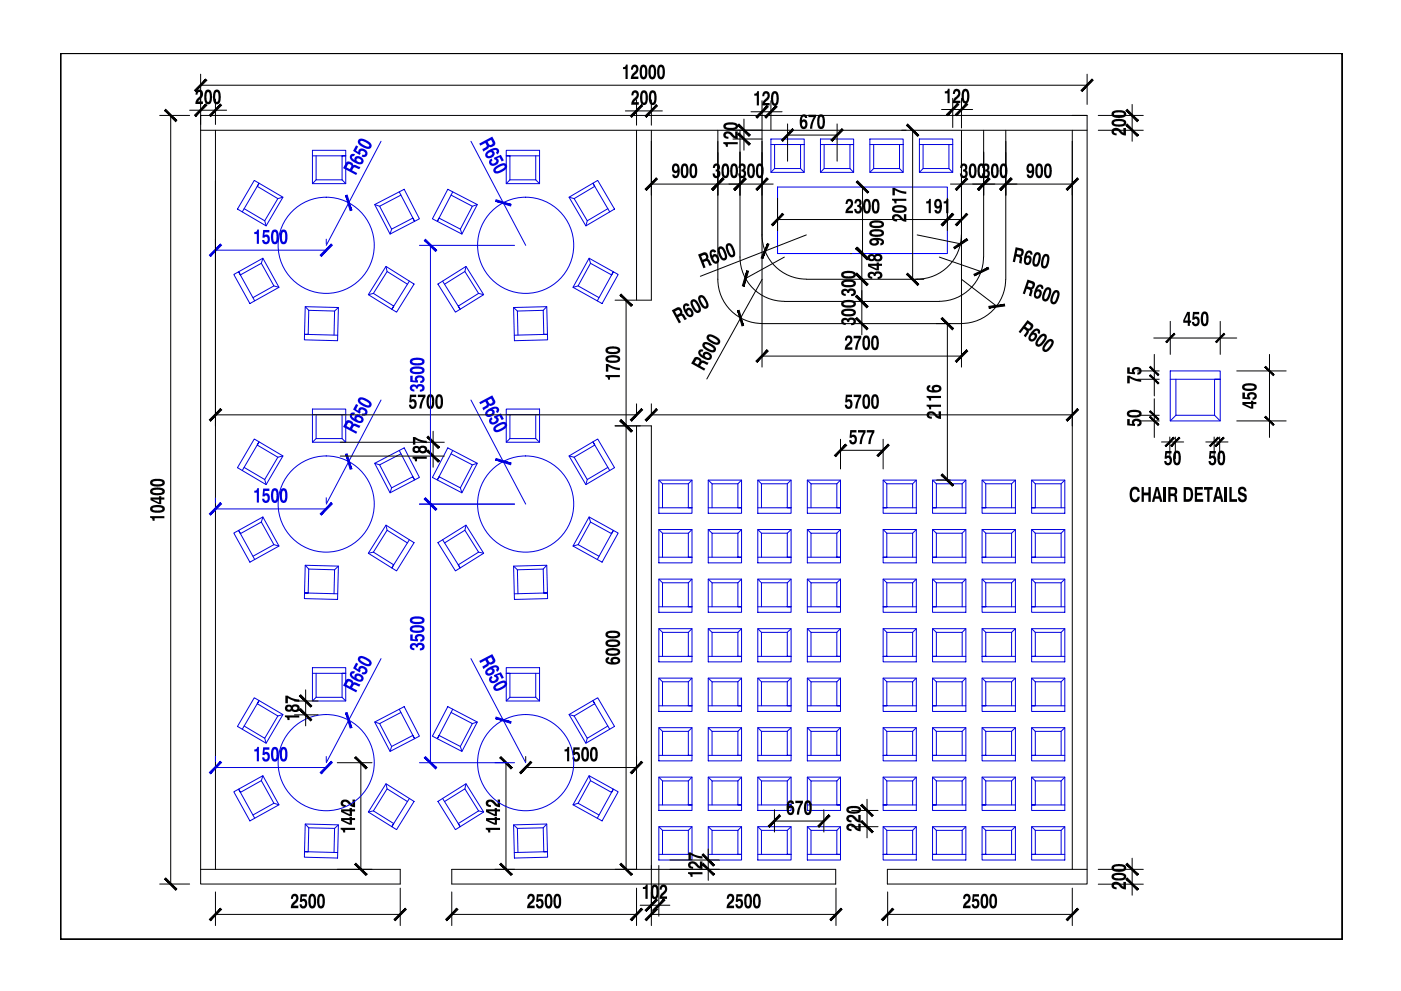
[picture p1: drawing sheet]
<svg xmlns="http://www.w3.org/2000/svg" width="420mm" height="297mm" viewBox="0 0 420 297" stroke-linecap="round" stroke-linejoin="round" font-family="sans-serif">
<!-- layer: COL -->
<g fill="none" stroke="#000" stroke-width=".3">
<path d="M60.2 39h265.8M64.6 39v221.6M187.6 33.2h11M190.9 29.9v7.6M190.9 39v51h4.4v-51M195.3 29.9v7.6M215.3 39v44.7a13.3 13.3 0 0 0 13.3 13.3M221.9 39v38a13.3 13.3 0 0 0 13.3 13.4l46.5-.1a13.3 13.3 0 0 0 13.3-13.3M225.2 33.5h9.3M228.5 39v31.4a13.3 13.3 0 0 0 13.3 13.3h33.3M228.5 30.2v8.7M231.2 30.2v8.7"/>
<path d="M282.4 32.8h9.3M285.7 29.5v8.7M288.3 29.5v8.9M288.3 39v31.4M295 39v38.1M301.6 39v44.7a13.3 13.3 0 0 1-13.3 13.3M321.6 34.6h4.4M321.6 39v221.6M329.4 39h13.5M329.4 34.6h13.5M339.5 31.3v11M195.3 55.2h26.6"/>
<path d="M218.6 55.2h13.3M233.2 59.4v9.7M284.1 59.4v9.7M285 55.2h13.3M291.7 55.2h13.3M301.6 55.2h20M233.2 65.8h50.9M235.2 77.1l-11.7 6.4M241.8 70.4l-31.8 12.4M275.1 70.4l13 2.7M281.7 77.1l12.6 4.3M288.3 70.4a13.3 13.3 0 0 1-13.3 13.3"/>
<path d="M184.5 90h6.1M187.8 90v170.6M228.6 97h59.7M228.6 83.7l-16.6 29.9M258.5 87.1v13.2M258.5 83.7v6.7M288.3 83.7l10.6 8.1M184.5 127.6h10.8v133M190.9 127.6v133M252.1 131.7v8.9M252.1 135h12.8M264.9 131.7v8.9"/>
<path d="M101.1 228.6h10.5M108.2 228.6v32M148.4 228.6h2.6M151.7 228.6v32M157.7 226.8v1.5M157.7 230.1h33.2M60.2 260.6h59.8M120 265h-59.8v-230.4h265.8v230.4h-59.9M135.5 265h115.1M135.5 260.6h115.1M266.1 260.6h59.9"/>
</g>
<path d="M233.2 56.1h50.9v19.9h-50.9z" fill="none" stroke="#00f" stroke-width=".3"/>
<g fill="none" stroke="#00d" stroke-width=".3">
<path d="M231.2 41.7h10v10h-10zM231.2 43.3h10h-1.1v7.2M232.3 43.3v7.2h7.8M232.3 50.5l-1.1 1.2M240.1 50.5l1.1 1.2M246.1 41.7h9.9v10h-9.9zM246.1 43.3h9.9h-1.1v7.2M247.2 43.3v7.2h7.7M247.2 50.5l-1.1 1.2M254.9 50.5l1.1 1.2M260.9 41.7h10v10h-10zM260.9 43.3h10h-1.1v7.2"/>
<path d="M262 43.3v7.2h7.8M262 50.5l-1.1 1.2M269.8 50.5l1.1 1.2M275.7 41.7h10v10h-10zM275.7 43.3h10h-1.1v7.2M276.8 43.3v7.2h7.8M276.8 50.5l-1.1 1.2M284.6 50.5l1.1 1.2M197.6 143.9h9.9v10h-9.9zM197.6 158.7h9.9v10h-9.9zM197.6 143.9l1.1 1.1M197.6 158.7l1.1 1.1"/>
<path d="M206.4 145v7.2h1.1h-9.9M206.4 145h-7.7v7.2M206.4 159.8v7.2h1.1h-9.9M206.4 159.8h-7.7v7.2M207.5 143.9l-1.1 1.1M207.5 158.7l-1.1 1.1M212.4 143.9h10v10h-10zM212.4 158.7h10v10h-10zM212.4 143.9l1.1 1.1M212.4 158.7l1.1 1.1M221.3 145v7.2h1.1h-10M221.3 145h-7.8v7.2"/>
<path d="M221.3 159.8v7.2h1.1h-10M221.3 159.8h-7.8v7.2M222.4 143.9l-1.1 1.1M222.4 158.7l-1.1 1.1M227.3 143.9h10v10h-10zM227.3 158.7h10v10h-10zM227.3 143.9l1.1 1.1M227.3 158.7l1.1 1.1M236.1 145v7.2h1.2h-10M236.1 145h-7.7v7.2M236.1 159.8v7.2h1.2h-10M236.1 159.8h-7.7v7.2"/>
<path d="M237.3 143.9l-1.2 1.1M237.3 158.7l-1.2 1.1M242.1 143.9h10v10h-10zM242.1 158.7h10v10h-10zM242.1 158.7l1.1 1.1M242.1 143.9l1.1 1.1M251 145v7.2h1.1h-10M251 145h-7.8v7.2M251 159.8v7.2h1.1h-10M251 159.8h-7.8v7.2M252.1 143.9l-1.1 1.1M252.1 158.7l-1.1 1.1"/>
<path d="M264.9 143.9h9.9v10h-9.9zM264.9 158.7h9.9v10h-9.9zM264.9 143.9l1.1 1.1M264.9 158.7l1.1 1.1M266 145v7.2h-1.1h9.9M266 145h7.7v7.2M266 159.8v7.2h-1.1h9.9M266 159.8h7.7v7.2M274.8 158.7l-1.1 1.1M274.8 143.9l-1.1 1.1M279.7 143.9h10v10h-10zM279.7 158.7h10v10h-10z"/>
<path d="M279.7 143.9l1.1 1.1M279.7 158.7l1.1 1.1M280.8 145v7.2h-1.1h10M280.8 145h7.8v7.2M280.8 159.8v7.2h-1.1h10M280.8 159.8h7.8v7.2M289.7 143.9l-1.1 1.1M289.7 158.7l-1.1 1.1M294.5 143.9h10v10h-10zM294.5 158.7h10v10h-10zM294.5 143.9l1.1 1.1M294.5 158.7l1.1 1.1"/>
<path d="M295.6 145v7.2h-1.1h10M295.6 145h7.8v7.2M295.6 159.8v7.2h-1.1h10M295.6 159.8h7.8v7.2M304.5 143.9l-1.1 1.1M304.5 158.7l-1.1 1.1M309.4 143.9h9.9v10h-9.9zM309.4 158.7h9.9v10h-9.9zM309.4 143.9l1.1 1.1M309.4 158.7l1.1 1.1M310.5 145v7.2h-1.1h9.9M310.5 145h7.7v7.2"/>
<path d="M310.5 159.8v7.2h-1.1h9.9M310.5 159.8h7.7v7.2M319.3 143.9l-1.1 1.1M319.3 158.7l-1.1 1.1M197.6 173.6h9.9v9.9h-9.9zM197.6 173.6l1.1 1.1M206.4 174.7v7.2h1.1h-9.9M206.4 174.7h-7.7v7.2M207.5 173.6l-1.1 1.1M212.4 173.6h10v9.9h-10zM212.4 173.6l1.1 1.1M221.3 174.7v7.2h1.1h-10"/>
<path d="M221.3 174.7h-7.8v7.2M222.4 173.6l-1.1 1.1M227.3 173.6h10v9.9h-10zM227.3 173.6l1.1 1.1M236.1 174.7v7.2h1.2h-10M236.1 174.7h-7.7v7.2M237.3 173.6l-1.2 1.1M242.1 173.6h10v9.9h-10zM242.1 173.6l1.1 1.1M251 174.7v7.2h1.1h-10M251 174.7h-7.8v7.2M252.1 173.6l-1.1 1.1"/>
<path d="M264.9 173.6h9.9v9.9h-9.9zM264.9 173.6l1.1 1.1M266 174.7v7.2h-1.1h9.9M266 174.7h7.7v7.2M274.8 173.6l-1.1 1.1M279.7 173.6h10v9.9h-10zM279.7 173.6l1.1 1.1M280.8 174.7v7.2h-1.1h10M280.8 174.7h7.8v7.2M289.7 173.6l-1.1 1.1M294.5 173.6h10v9.9h-10zM294.5 173.6l1.1 1.1"/>
<path d="M295.6 174.7v7.2h-1.1h10M295.6 174.7h7.8v7.2M304.5 173.6l-1.1 1.1M309.4 173.6h9.9v9.9h-9.9zM309.4 173.6l1.1 1.1M310.5 174.7v7.2h-1.1h9.9M310.5 174.7h7.7v7.2M319.3 173.6l-1.1 1.1M197.6 188.4h9.9v10h-9.9zM197.6 188.4l1.1 1.1M206.4 189.5v7.2h1.1h-9.9M206.4 189.5h-7.7v7.2"/>
<path d="M207.5 188.4l-1.1 1.1M212.4 188.4h10v10h-10zM212.4 188.4l1.1 1.1M221.3 189.5v7.2h1.1h-10M221.3 189.5h-7.8v7.2M222.4 188.4l-1.1 1.1M227.3 188.4h10v10h-10zM227.3 188.4l1.1 1.1M236.1 189.5v7.2h1.2h-10M236.1 189.5h-7.7v7.2M237.3 188.4l-1.2 1.1M242.1 188.4h10v10h-10z"/>
<path d="M242.1 188.4l1.1 1.1M251 189.5v7.2h1.1h-10M251 189.5h-7.8v7.2M252.1 188.4l-1.1 1.1M264.9 188.4h9.9v10h-9.9zM264.9 188.4l1.1 1.1M266 189.5v7.2h-1.1h9.9M266 189.5h7.7v7.2M274.8 188.4l-1.1 1.1M279.7 188.4h10v10h-10zM279.7 188.4l1.1 1.1M280.8 189.5v7.2h-1.1h10"/>
<path d="M280.8 189.5h7.8v7.2M289.7 188.4l-1.1 1.1M294.5 188.4h10v10h-10zM294.5 188.4l1.1 1.1M295.6 189.5v7.2h-1.1h10M295.6 189.5h7.8v7.2M304.5 188.4l-1.1 1.1M309.4 188.4h9.9v10h-9.9zM309.4 188.4l1.1 1.1M310.5 189.5v7.2h-1.1h9.9M310.5 189.5h7.7v7.2M319.3 188.4l-1.1 1.1"/>
<path d="M197.6 203.3h9.9v9.9h-9.9zM197.6 218.1h9.9v10h-9.9zM197.6 203.3l1.1 1.1M197.6 218.1l1.1 1.1M206.4 204.4v7.2h1.1h-9.9M206.4 204.4h-7.7v7.2M206.4 219.2v7.2h1.1h-9.9M206.4 219.2h-7.7v7.2M207.5 203.3l-1.1 1.1M207.5 218.1l-1.1 1.1M212.4 203.3h10v9.9h-10zM212.4 218.1h10v10h-10z"/>
<path d="M212.4 203.3l1.1 1.1M212.4 218.1l1.1 1.1M221.3 204.4v7.2h1.1h-10M221.3 204.4h-7.8v7.2M221.3 219.2v7.2h1.1h-10M221.3 219.2h-7.8v7.2M222.4 203.3l-1.1 1.1M222.4 218.1l-1.1 1.1M227.3 203.3h10v9.9h-10zM227.3 218.1h10v10h-10zM227.3 203.3l1.1 1.1M227.3 218.1l1.1 1.1"/>
<path d="M236.1 204.4v7.2h1.2h-10M236.1 204.4h-7.7v7.2M236.1 219.2v7.2h1.2h-10M236.1 219.2h-7.7v7.2M237.3 203.3l-1.2 1.1M237.3 218.1l-1.2 1.1M242.1 203.3h10v9.9h-10zM242.1 218.1h10v10h-10zM242.1 203.3l1.1 1.1M242.1 218.1l1.1 1.1M251 204.4v7.2h1.1h-10M251 204.4h-7.8v7.2"/>
<path d="M251 219.2v7.2h1.1h-10M251 219.2h-7.8v7.2M252.1 203.3l-1.1 1.1M252.1 218.1l-1.1 1.1M264.9 203.3h9.9v9.9h-9.9zM264.9 218.1h9.9v10h-9.9zM264.9 218.1l1.1 1.1M264.9 203.3l1.1 1.1M266 204.4v7.2h-1.1h9.9M266 204.4h7.7v7.2M266 219.2v7.2h-1.1h9.9M266 219.2h7.7v7.2"/>
<path d="M274.8 203.3l-1.1 1.1M274.8 218.1l-1.1 1.1M279.7 203.3h10v9.9h-10zM279.7 218.1h10v10h-10zM279.7 203.3l1.1 1.1M279.7 218.1l1.1 1.1M280.8 204.4v7.2h-1.1h10M280.8 204.4h7.8v7.2M280.8 219.2v7.2h-1.1h10M280.8 219.2h7.8v7.2M289.7 203.3l-1.1 1.1M289.7 218.1l-1.1 1.1"/>
<path d="M294.5 203.3h10v9.9h-10zM294.5 218.1h10v10h-10zM294.5 203.3l1.1 1.1M294.5 218.1l1.1 1.1M295.6 204.4v7.2h-1.1h10M295.6 204.4h7.8v7.2M295.6 219.2v7.2h-1.1h10M295.6 219.2h7.8v7.2M304.5 203.3l-1.1 1.1M304.5 218.1l-1.1 1.1M309.4 203.3h9.9v9.9h-9.9zM309.4 218.1h9.9v10h-9.9z"/>
<path d="M309.4 203.3l1.1 1.1M309.4 218.1l1.1 1.1M310.5 204.4v7.2h-1.1h9.9M310.5 204.4h7.7v7.2M310.5 219.2v7.2h-1.1h9.9M310.5 219.2h7.7v7.2M319.3 203.3l-1.1 1.1M319.3 218.1l-1.1 1.1M64.6 226.8v1.5M64.6 230.1h33.2M97.8 226.8v1.5M197.6 232.9h9.9v10h-9.9z"/>
<path d="M197.6 232.9l1.1 1.2M206.4 234.1v7.2h1.1h-9.9M206.4 234.1h-7.7v7.2M207.5 232.9l-1.1 1.2M212.4 232.9h10v10h-10zM212.4 232.9l1.1 1.2M221.3 234.1v7.2h1.1h-10M221.3 234.1h-7.8v7.2M222.4 232.9l-1.1 1.2M227.3 232.9h10v10h-10zM227.3 232.9l1.1 1.2M236.1 234.1v7.2h1.2h-10"/>
<path d="M236.1 234.1h-7.7v7.2M237.3 232.9l-1.2 1.2M242.1 232.9h10v10h-10zM242.1 232.9l1.1 1.2M251 234.1v7.2h1.1h-10M251 234.1h-7.8v7.2M252.1 232.9l-1.1 1.2M264.9 232.9h9.9v10h-9.9zM264.9 232.9l1.1 1.2M266 234.1v7.2h-1.1h9.9M266 234.1h7.7v7.2M274.8 232.9l-1.1 1.2"/>
<path d="M279.7 232.9h10v10h-10zM279.7 232.9l1.1 1.2M280.8 234.1v7.2h-1.1h10M280.8 234.1h7.8v7.2M289.7 232.9l-1.1 1.2M294.5 232.9h10v10h-10zM294.5 232.9l1.1 1.2M295.6 234.1v7.2h-1.1h10M295.6 234.1h7.8v7.2M304.5 232.9l-1.1 1.2M309.4 232.9h9.9v10h-9.9zM309.4 232.9l1.1 1.2"/>
<path d="M310.5 234.1v7.2h-1.1h9.9M310.5 234.1h7.7v7.2M319.3 232.9l-1.1 1.2M197.6 247.8h9.9v10h-9.9zM197.6 247.8l1.1 1.1M206.4 248.9v7.2h1.1h-9.9M206.4 248.9h-7.7v7.2M207.5 247.8l-1.1 1.1M212.4 247.8h10v10h-10zM212.4 247.8l1.1 1.1M221.3 248.9v7.2h1.1h-10M221.3 248.9h-7.8v7.2"/>
<path d="M222.4 247.8l-1.1 1.1M227.3 247.8h10v10h-10zM227.3 247.8l1.1 1.1M236.1 248.9v7.2h1.2h-10M236.1 248.9h-7.7v7.2M237.3 247.8l-1.2 1.1M242.1 247.8h10v10h-10zM242.1 247.8l1.1 1.1M251 248.9v7.2h1.1h-10M251 248.9h-7.8v7.2M252.1 247.8l-1.1 1.1M264.9 247.8h9.9v10h-9.9z"/>
<path d="M264.9 247.8l1.1 1.1M266 248.9v7.2h-1.1h9.9M266 248.9h7.7v7.2M274.8 247.8l-1.1 1.1M279.7 247.8h10v10h-10zM279.7 247.8l1.1 1.1M280.8 248.9v7.2h-1.1h10M280.8 248.9h7.8v7.2M289.7 247.8l-1.1 1.1M294.5 247.8h10v10h-10zM294.5 247.8l1.1 1.1M295.6 248.9v7.2h-1.1h10"/>
<path d="M295.6 248.9h7.8v7.2M304.5 247.8l-1.1 1.1M309.4 247.8h9.9v10h-9.9zM309.4 247.8l1.1 1.1M310.5 248.9v7.2h-1.1h9.9M310.5 248.9h7.7v7.2M319.3 247.8l-1.1 1.1"/>
<circle cx="97.8" cy="228.6" r="14.4"/>
</g>
<!-- layer: 0 -->
<g fill="#000" stroke="#000" stroke-width=".3">
<path d="M189 34.7l.4 .4 3-3.7zM192.4 31.4l.3 .4-3.3 3.3z"/>
<path d="M196.8 31.4l-3 3.7 3.4-3.3zM193.5 34.7l3.3-3.3-3 3.7z"/>
<path d="M230 31.7l-3.3 3.3 .3 .4zM230 31.7l.4 .3-3.4 3.4z"/>
<path d="M232.7 31.7l-3 3.7 3.4-3.4zM232.7 31.7l-3 3.7-.3-.4z"/>
<path d="M283.9 34.3l.3 .3 3-3.6zM287.2 31l.3 .3-3.3 3.3z"/>
<path d="M289.9 31l-3 3.6 3.3-3.3zM289.9 31l-3 3.6-.4-.3z"/>
<path d="M338 32.8l-.3 .3 3.7 3zM337.7 33.1l3.7 3-.4 .4z"/>
<path d="M196.8 53.4l-2.9 3.6 3.3-3.3zM193.5 56.7l3.3-3.3-2.9 3.6z"/>
<path d="M213.4 56.7l.4 .3 3-3.6zM216.8 53.4l.3 .3-3.3 3.3z"/>
<path d="M216.8 53.4l-3 3.6 3.3-3.3zM213.4 56.7l3.4-3.3-3 3.6z"/>
<path d="M220.1 56.7l.3 .3 3-3.6zM223.4 53.4l.3 .3-3.3 3.3z"/>
<path d="M220.1 56.7l.3 .3 3-3.6zM223.4 53.4l.3 .3-3.3 3.3z"/>
<path d="M230 53.4l-3 3.6 3.4-3.3zM230 53.4l-3 3.6-.3-.3z"/>
<path d="M286.5 56.7l.4 .3 3-3.6zM289.9 53.4l.3 .3-3.3 3.3z"/>
<path d="M293.2 56.7l.3 .3 3-3.6zM296.5 53.4l.4 .3-3.4 3.3z"/>
<path d="M296.5 53.4l-3 3.6 3.4-3.3zM293.2 56.7l3.3-3.3-3 3.6z"/>
<path d="M303.2 53.4l-3 3.6 3.3-3.3zM299.8 56.7l3.4-3.3-3 3.6z"/>
<path d="M303.2 53.4l-3 3.6 3.3-3.3zM299.8 56.7l3.4-3.3-3 3.6z"/>
<path d="M319.8 56.7l.3 .3 3-3.6zM323.1 53.4l.3 .3-3.3 3.3z"/>
<path d="M337.7 37.6l3.3 3.3 .4-.4zM338 37.2l3.4 3.3-3.7-2.9z"/>
<path d="M230.2 73l-1.9 4.3 .4 .2zM230.2 73l.4 .2-1.9 4.3z"/>
<path d="M234.7 64l-3 3.7 3.3-3.4zM234.7 64l-3 3.7-.3-.4z"/>
<path d="M282.3 67.3l.3 .4 3-3.7zM285.6 64l.4 .3-3.4 3.4z"/>
<path d="M286 74.1l.3 .5 3.6-3zM286.3 74.6l3.6-3 .3 .4z"/>
<path d="M185.9 88.5l3.3 3.3 .4-.3zM185.9 88.5l.4-.3 3.3 3.3z"/>
<path d="M221.2 93.1l1.3 4.6 .5-.1zM221.2 93.1l.5-.1 1.3 4.6z"/>
<path d="M224 81.2l-.8 4.6 1.3-4.5zM224 81.2l-.8 4.6-.6-.1z"/>
<path d="M256.6 88.9l3.7 2.9-3.3-3.3zM256.6 88.9l3.7 2.9-.4 .4z"/>
<path d="M256.6 88.9l3.7 2.9-3.3-3.3zM256.6 88.9l3.7 2.9-.4 .4z"/>
<path d="M256.6 95.5l3.3 3.4 .4-.4zM256.6 95.5l.4-.3 3.3 3.3z"/>
<path d="M256.6 82.2l3.3 3.4 .4-.4zM256.6 82.2l.4-.3 3.3 3.3z"/>
<path d="M292.1 82.2l.2 .4 4-2.4zM292.3 82.6l4-2.4 .2 .4z"/>
<path d="M296.6 91.8v.5l4.6-1.1zM296.6 92.3l4.6-1.1 .1 .5z"/>
<path d="M186.3 125.8l-.4 .4 3.7 2.9zM185.9 126.2l3.7 2.9-.4 .4z"/>
<path d="M185.9 126.2l3.3 3.3 .4-.4zM186.3 125.8l3.3 3.3-3.7-2.9z"/>
<path d="M253.5 133.2l-2.9 3.6 3.3-3.3zM253.5 133.2l-2.9 3.6-.4-.3z"/>
<path d="M263 136.5l.4 .3 2.9-3.6zM266.3 133.2l.4 .3-3.3 3.3z"/>
<path d="M106.4 227.1l3.3 3.4 .4-.4zM106.4 227.1l.3-.3 3.4 3.3z"/>
<path d="M149.9 227.1l3.3 3.4 .4-.4zM149.9 227.1l.4-.3 3.3 3.3z"/>
<path d="M159.1 228.2l-2.9 3.7 3.3-3.3zM159.1 228.2l-2.9 3.7-.4-.4z"/>
<path d="M189 231.5l.4 .4 3-3.7zM192.4 228.2l.3 .4-3.3 3.3z"/>
<path d="M106.7 258.8l-.3 .3 3.7 3zM106.4 259.1l3.7 3-.4 .3z"/>
<path d="M150.3 258.8l-.4 .3 3.7 3zM149.9 259.1l3.7 3-.4 .3z"/>
<path d="M186.3 258.8l-.4 .3 3.7 3zM185.9 259.1l3.7 3-.4 .3z"/>
</g>
<!-- layer: COL -->
<g fill="#000">
<path d="M189.8 27.3l1.1-.2 .6 .7-.1 1.4-1.3 1.4h1.5v.8h-2.3l.3-1.2 1.3-1.7v-.5l-.6-.2-.3 .3v.5h-.6v-.6zM226.2 28.1l.7-.2 .2-.6h.5v4.3h-.6v-2.9h-.8zM229 27.6l1-.3 .7 .5 .2 .6-.2 1-1.3 1.5h1.4v.7h-2.2l.3-1.2 1.3-1.5-.1-.6-.2-.3-.5 .2-.2 .6h-.6zM283.4 27.4l.5-.1 .3-.7h.6v4.3h-.6v-2.9h-.8zM286.2 26.9l.8-.3 .6 .3 .3 .4v1.3l-1.4 1.6h1.5v.7h-2.3l.3-1.1 1.4-1.7-.2-.6-.4-.2-.4 .3v.6h-.6zM214.1 49.4l.6-.4 .7 .1 .5 .6-.1 .9a.44 .44 0 0 0-.2 .5 .44 .44 0 0 0 .4 .3v.9l-.4 .9-1 .2-.6-.3-.3-1.1h.6l.1 .5 .4 .2h.3l.3-.4-.2-.7-.6-.2v-.6l.6-.2v-.7l-.4-.2-.3 .2-.1 .4h-.6zM221.8 49.3l.6-.3 .9 .2 .3 .6-.1 .8a.44 .44 0 0 0-.2 .5 .44 .44 0 0 0 .4 .3v1.3l-.5 .6-.9 .1-.6-.3-.3-1.1h.7v.5l.4 .2h.3l.3-.4-.2-.7-.6-.2v-.6l.6-.2v-.7l-.4-.2-.3 .2-.1 .4h-.6zM288.3 49.3l.6-.3 .9 .2 .3 .6-.1 .8a.44 .44 0 0 0-.2 .5 .44 .44 0 0 0 .3 .3l.1 .9-.4 .9-1.1 .2-.5-.3-.3-1.1h.6l.1 .5 .3 .2h.4l.2-.4-.1-.7-.6-.2v-.6l.6-.2v-.7l-.5-.2-.3 .2v.4h-.6zM295 49.3l.5-.3 .9 .2 .3 .6-.1 .8a.44 .44 0 0 0-.2 .5 .44 .44 0 0 0 .4 .3l.1 .9-.5 .9-1 .2-.6-.3-.3-1.1h.7v.5l.4 .2h.3l.3-.4-.1-.7-.6-.2v-.6l.6-.2v-.7l-.5-.2-.3 .2-.1 .4h-.6zM333.5 38.8l.6-.4h1.1l1.7 1.4v-1.4h.8v2.2l-1.1-.2-1.7-1.4h-.6l-.2 .3 .1 .5 .7 .2v.6l-.9-.2-.7-.7zM253.9 60l.4-.3 .7-.1 .7 .5 .1 .5-.1 1.1-1.3 1.5h1.4v.7h-2.3l.3-1.1 1.1-1.2 .3-.6-.1-.5-.5-.2-.4 .8h-.6zM256.6 59.9l.5-.3 1 .3 .3 .6-.2 .9a.4 .4 0 0 0-.1 .4 .4 .4 0 0 0 .3 .3l.1 .9-.5 .9-1 .1-.5-.3-.3-1.1h.6l.1 .5 .3 .2 .5-.1 .1-.3-.1-.7-.6-.2v-.6l.6-.3v-.5l-.5-.3-.3 .7h-.6z"/>
<path d="M252.4 95.7l.5-.4h1a.7 .7 0 0 0 1-.1h.9l.7 .5 .2 .9-.4 .7-1.1 .2v-.6l.7-.2 .1-.5-.3-.3h-.6l-.4 .2v.4h-.6l-.4-.6-.6 .1-.1 .5 .6 .3v.6l-.6-.1-.7-.6zM252.6 86.8l.7-.3 .7 .2a.48 .48 0 0 0 .8-.2h.9l.7 .3 .3 1.1-.4 .6-1.1 .2v-.5l.7-.3 .1-.5-.4-.3h-.5l-.4 .4v.3h-.6l-.4-.6-.7 .1v.6l.6 .2v.6l-.6-.1-.7-.7v-.6zM181.6 112.4h4.3v.6h-3v.8h-.6l-.1-.7-.6-.2zM181.7 109.1h.6l2 .9 1.6 .3v.6l-1.8-.3-1.7-.8v1.6h-.7zM255 128.9h1.9v.7h-1.4l-.1 .9 .9-.2 .6 .8v1.4l-.8 .7-1-.2-.4-.6v-.5h.6l.3 .6h.4l.3-.6v-.5l-.3-.4-1.2 .2zM257.3 128.9h2.3v.7l-.9 2-.2 1.5h-.7v-.6l.4-1.4 .7-1.5h-1.6zM259.9 128.9h2.3v.7l-.9 1.8-.2 1.7h-.7v-.7l.4-1.3 .7-1.5h-1.6zM169.3 224.6l.6-.1 .3-.6h.5v4.3h-.6v-3h-.8zM172 224h1.8v.7h-1.4v.9l.3-.2 .7 .1 .6 .9-.2 1.2-.7 .7-.9-.2-.5-.6v-.5h.6l.3 .6 .5-.1 .2-.5-.1-.7-.2-.2-1.2 .2zM102.2 248.1h4.3v.7h-3v.7h-.6l-.1-.6-.6-.3zM102.4 240l.7-.3h.9l1.7 1.4v-1.4h.8v2.2l-1.2-.2-1.1-1.1-.6-.3-.5 .1-.2 .5 .8 .4v.6l-.8-.1-.7-.8zM145.7 248.1h4.3v.7h-3v.7h-.6l-.1-.6-.6-.3z"/>
<path d="M145.9 240l.7-.3h.9l1.7 1.4v-1.4h.8v2.2l-1.2-.2-1.7-1.4-.5 .1-.2 .6 .8 .3v.6l-.8-.1-.7-.8z"/>
<path d="M192.9 27.9l-.3 .8 .2 1.8a.53 .53 0 0 0 .7 .1 .53 .53 0 0 0 .1-.7l-.1-1.8-.3-.3zM192.4 27.4l.9-.3 .5 .2 .4 .7v2.5l-.3 .6-.5 .4-.9-.2-.5-.9v-2z"/>
<path d="M195.5 27.9l-.2 .7 .1 1.8a.46 .46 0 0 0 .6 .3 .46 .46 0 0 0 .2-.7l-.1-1.8-.3-.4zM195 27.4l.6-.3h.6l.6 1.1v2.2l-.3 .7-.5 .4-.9-.2-.4-.7-.1-1.9z"/>
<path d="M232.2 28.1l-.3 .6v1.6l.2 .6 .4 .1 .3-.7v-1.6l-.2-.6zM231.7 27.6l.4-.3 .7 .1 .7 1.1-.1 2.4-.8 .8-.8-.1-.5-1-.1-1.8z"/>
<path d="M289.4 27.4l-.3 .7v1.4l.2 .7 .3 .1 .4-.4v-1.6l-.1-.8zM288.8 27l.6-.4 .6 .1 .4 .4 .2 .6v2.4l-.3 .6-.6 .3-.8-.2-.4-.8-.1-1.8z"/>
<path d="M334.1 36.6l.1 .5 .9 .2 1.5-.1 .5-.4-.4-.4-.8-.1h-1.2zM333.6 36.1l1.2-.4h2l.8 .6 .1 .8-.3 .5-.8 .3h-2.3l-.9-.7-.1-.6z"/>
<path d="M334.1 34l.1 .4 .8 .3 1.4-.1 .7-.4-.4-.4-.9-.1-1.3 .1zM333.6 33.5l1-.4h2l1 .5 .1 .9-.1 .3-.8 .4-2.3 .1-1-.6-.2-.7z"/>
<path d="M202.4 49.8l-.2 1.1 .2 .3h.4l.3-.4v-.7l-.3-.4zM201.9 49.3l.5-.3h.6l.5 .4 .3 .7-.1 2.2-.3 .8-.6 .3-.8-.1-.4-.7v-.3h.6l.3 .4h.4l.3-.9v-.2l-.4 .3h-.5l-.6-.5-.2-1.3z"/>
<path d="M205 49.8l-.2 .8 .1 1.7a.47 .47 0 0 0 .7 .3 .47 .47 0 0 0 .2-.7l-.1-1.8-.2-.4zM204.7 49.2l.4-.2 .7 .1 .6 1v2.2l-.4 .9-.5 .2-.8-.2-.5-1.1v-1.8z"/>
<path d="M207.8 49.7l-.4 .8v1.4l.2 .6 .4 .2 .4-.6v-1.5l-.1-.7zM207.2 49.2l.5-.2h.6l.7 1.1v2.2l-.3 .7-.5 .4-.9-.2-.4-.9-.1-1.7z"/>
<path d="M217.4 49.7l-.3 .7v1.6l.2 .6 .3 .1 .4-.6v-1.4l-.2-.9zM216.8 49.3l.5-.3h.6l.5 .5 .2 .6-.1 2.5-.7 .8-.8-.1-.5-.9-.1-1.9z"/>
<path d="M219.9 49.8l-.3 1 .1 1.2 .2 .5 .4 .2 .3-.7v-1.6l-.2-.6zM219.5 49.2l.4-.2h.6l.7 1v2.4l-.2 .6-.6 .4-.8-.1-.6-1v-1.9z"/>
<path d="M225 49.8l-.2 .6v1.6l.2 .6 .4 .1 .3-.7v-1.6l-.2-.6zM224.5 49.3l.5-.3h.6l.5 .5 .2 .6-.1 2.5-.7 .8-.8-.1-.5-.9-.1-2z"/>
<path d="M227.6 49.8l-.3 .9 .1 1.4 .2 .4 .4 .2 .3-.7v-1.6l-.3-.6zM227.2 49.2l.4-.2h.6l.7 1v2.4l-.2 .6-.6 .4-.8-.1-.5-1-.1-1.9z"/>
<path d="M291.6 49.7l-.4 .7v1.6l.2 .6 .4 .1 .4-.6v-1.4l-.2-.9zM291 49.2l.4-.2h.7l.4 .5 .3 .6-.1 2.5-.8 .8-.8-.1-.5-.9-.1-1.9z"/>
<path d="M294.1 49.8l-.3 1v1.2l.2 .5 .4 .2 .4-.7v-1.6l-.2-.6zM293.6 49.3l.5-.3h.6l.7 1v2.4l-.3 .6-.5 .4-.8-.1-.6-1v-1.9z"/>
<path d="M298.2 49.7l-.3 .7v1.6l.2 .6 .4 .1 .3-.6v-1.4l-.2-.9zM297.6 49.3l.5-.3h.6l.5 .5 .2 .6v2.5l-.8 .8-.8-.1-.5-.9-.1-1.9z"/>
<path d="M300.7 49.8l-.2 1v1.2l.2 .5 .4 .2 .3-.7v-1.6l-.1-.6zM300.3 49.2l.4-.2h.6l.7 1v2.4l-.2 .6-.6 .4-.8-.1-.5-1-.1-1.9z"/>
<path d="M308.7 49.8l-.2 1.1 .6 .3 .4-.4-.1-.7-.4-.4zM308.1 49.4l.6-.4h.6l.6 .5 .2 .9v1.7l-.3 .9-.6 .4h-.7l-.4-.4-.2-.7h.7a.47 .47 0 0 0 .6 .4 .47 .47 0 0 0 .3-.7v-.4l-.7 .3-.8-.5-.2-1.1z"/>
<path d="M311.4 49.8l-.2 .6v1.6l.2 .6 .4 .1 .3-.6v-1.8l-.2-.5zM311 49.2l.4-.2h.6l.5 .5 .2 .6-.1 2.5-.7 .8-.7-.1-.6-.9-.1-1.9z"/>
<path d="M314 49.8l-.2 .6v1.6l.2 .5 .4 .2 .3-.7v-1.6l-.2-.6zM313.6 49.2l.4-.2h.6l.8 1.1-.1 2.5-.8 .8-.8-.1-.5-1-.1-1.9z"/>
<path d="M210.3 76.8l.4 1.1 1.1-.6-.1-.5-.3-.4zM209.4 76.3l1.5-.6h.8l.7 .9v.8a.27 .27 0 0 0-.1 .3 .27 .27 0 0 0 .4 .1l.8 1.6-.7 .3-.6-1.2-.4-.3-.8 .3 .6 1.7-.6 .2z"/>
<path d="M214.1 77v.9l.3 .4h.5l.1-.3-.1-.7-.4-.4zM213 75.1l1-.4 .7 .5 .1 .3-.6 .2-.3-.2h-.4l-.1 .6 .2 .6 .3-.4 .6-.2 .9 .7 .3 1.3-.5 .8h-1l-.8-.9-.6-1.7z"/>
<path d="M216 74.6l-.1 .6 .4 1.3 .5 .8 .4 .1 .2-.6-.5-1.4-.5-.8zM215.4 74.2l.4-.3 .6-.1 1 .9 .7 2.1-.4 1.1-.9 .2-.7-.6-.9-2.1z"/>
<path d="M218.4 73.7l-.1 .4 .4 1.4 .4 .7 .5 .2 .3-.5-.6-1.5-.4-.7zM217.9 73.2l.9-.3 .9 .7 .8 2.1-.1 .8-.3 .5-.9 .1-.8-.8-.8-1.9z"/>
<path d="M259.8 60.4l-.3 .6v1.6l.2 .6 .4 .1 .3-.7v-1.6l-.2-.6zM259.3 59.9l.4-.3 .7 .1 .4 .4 .3 .7-.1 2.4-.8 .8-.8-.1-.5-.9-.1-1.9z"/>
<path d="M262.4 60.4l-.3 .5v1.8l.3 .5 .3 .1 .4-.7v-1.6l-.2-.6zM261.9 59.9l.5-.3 .6 .1 .7 .9v2.2l-.4 .9-.4 .3-.8-.1-.6-1v-1.8z"/>
<path d="M305.1 75l-.2 1.1 1.2 .2 .2-1zM304.6 74.1l1.7 .3 .5 .4 .2 .9-.3 .9a.27 .27 0 0 0-.4 .1 .27 .27 0 0 0 .2 .4l-.1 1.9-.7-.2 .1-1.4-.4-.4-.7-.1-.3 1.7-.7-.1z"/>
<path d="M308 77.3l-.3 .5v.7l.5 .3 .4-.4 .1-.7-.4-.5zM307.8 75.5l.7-.4h.5l.4 .3 .2 .6v.4l-.6-.1-.1-.4-.4-.2-.4 .5-.2 .6 .4-.2 .6 .1 .5 .9-.3 1.2-.9 .7-.7-.2-.4-.8 .1-1.6z"/>
<path d="M310.9 76.3l-.4 .7-.2 1.3v.6l.2 .3 .5-.1 .5-1.7-.1-.9zM310.4 75.8l.5-.2h.6l.4 .3 .2 .7-.3 2.3-.3 .6-.6 .4-.9-.2-.4-.9 .3-2z"/>
<path d="M313.4 76.9l-.5 1.8v.8l.3 .3 .5-.6 .3-1.3v-1zM312.9 76.5l.5-.4h.6l.5 .4 .2 .6-.1 1.3-.4 1.4-.9 .7-.7-.2-.4-.9 .1-1.6z"/>
<path d="M202.5 93.4l.5 1 1-.6-.1-.6-.4-.3zM201.5 93l1.6-.9h.6l.6 .5 .4 .9a.3 .3 0 0 0-.2 .4 .3 .3 0 0 0 .4 .2l1.1 1.5-.6 .3-.9-1.2h-.4l-.7 .4 .8 1.5-.6 .3z"/>
<path d="M206.3 93l-.2 .2 .2 .8 .3 .3 .5 .1 .2-.3-.1-.7-.4-.4zM205.1 91.2l.9-.3 .8 .6-.6 .3-.2-.2-.5 .1v.6l.2 .6 .3-.5 .7-.2 1 .8 .3 1.3-.6 .7-1.1-.1-.9-1.1-.6-1.6z"/>
<path d="M207.8 90.5l-.1 .5 .7 1.3 .5 .7 .4 .1 .2-.6-.5-1.1-.7-.9zM207.3 90l1-.3 1.1 .9 .8 1.9v.6l-.3 .5-1 .2-.9-.8-.9-2.1z"/>
<path d="M210.2 89.2l-.2 .4 .4 .9 .7 1.2 .6 .1 .1-.6-.4-.9-.7-1zM209.6 88.8l.8-.4 1 .7 1.1 2.1v.6l-.3 .5-1 .2-.9-.7-.8-1.7-.1-.8z"/>
<path d="M253.1 93.4l-.1 .4 .8 .4 1.7-.1 .5-.3-.2-.4-.7-.2zM252.4 93.1l1.2-.5h1.8l1.1 .4 .2 .9-.3 .5-.6 .3-2.3 .1-1.1-.6-.2-.6z"/>
<path d="M253.1 90.8l-.1 .5 .7 .2h1.5l.8-.3-.2-.4-.7-.2zM252.4 90.4l1-.4 1.9-.1 1 .4 .4 .9-.3 .6-.6 .3-2.3 .1-.8-.3-.3-.4-.2-.5z"/>
<path d="M253.2 84.6l-.2 .5 .8 .3h1.7l.5-.3-.2-.4-.4-.2zM252.4 84.3l1.2-.5h1.8l1 .5 .3 .8-.3 .6-.6 .3-2.3 .1-1.1-.7-.2-.5z"/>
<path d="M253.1 82.1l-.1 .5 .7 .2h1.8l.5-.4-.1-.3-.6-.2zM252.4 81.8l.8-.5 2.1-.1 1 .4 .4 .9-.3 .5-.5 .3-2.1 .2-1.4-.6-.2-.5z"/>
<path d="M308.2 97l-.7 .9 1 .6 .5-.4 .1-.4zM308.2 95.9l1.5 1.3 .2 .7-.6 1-.8 .2v.5l-.8 1.5-.6-.4 .8-1.3-.2-.5-.6-.4-1.1 1.4-.5-.4z"/>
<path d="M308.5 84.7l-.3 1.1 1.2 .3 .2-.9zM308.2 83.8l1.7 .5 .4 .5 .1 .8-.5 .9a.33 .33 0 0 0-.4 .2 .33 .33 0 0 0 .2 .4l-.4 1.8-.7-.3 .3-1.2v-.4l-.2-.2-.8-.3-.5 1.7-.7-.2z"/>
<path d="M311 87.4l-.3 1.1 .5 .4 .4-.5 .2-.7-.3-.3zM311 85.8l.5-.5h.7l.4 .2 .3 .6-.1 .6-.6-.2v-.4l-.4-.2-.7 .8 .9 .1 .4 .8-.3 1.2-.9 .7-.8-.2-.3-.6 .1-1.3z"/>
<path d="M313.9 87l-.6 1.5-.1 .8a.48 .48 0 0 0 .6 .3 .48 .48 0 0 0 .3-.6l.5-1.9-.2-.3zM313.6 86.4l.5-.3 .8 .1 .4 1.1-.7 2.3-.4 .5-.7 .3-.8-.4-.2-1.1 .4-1.5z"/>
<path d="M316.5 87.7l-.8 1.9v.6l.2 .3 .6-.3 .6-1.8-.1-.7zM316 87.3l.9-.4 .6 .3 .3 .6-.5 2.1-.5 .9-.7 .4-.7-.2-.4-.8 .3-1.6z"/>
<path d="M182.5 107.3a.59 .59 0 0 0 .1 .7 .59 .59 0 0 0 .7 .1l1.5-.1 .5-.4-.3-.4-.7-.1zM181.8 107l1.2-.5h1.9l.9 .5 .2 .9-.4 .5-.8 .3h-2.2l-.9-.6-.1-.7z"/>
<path d="M182.4 104.7v.1a.86 .86 0 0 0 1.2 .7l1.5-.2 .2-.5-1.1-.3zM181.8 104.4l1.2-.5h1.9l1 .6 .1 .8-.4 .5-.6 .3h-2.2l-1.1-.6z"/>
<path d="M208.8 107.8l-.5 .9 1 .6 .5-1.1-.6-.4zM208.2 107.3l.5-.3h.6l.8 .5 .3 .7 .5-.2 1.6 .7-.4 .7-1.4-.6-.4 .2-.3 .7 1.5 .8-.3 .6-3.9-2.2z"/>
<path d="M211.6 106.2l-.3 .4 .5 .5 .7 .2 .3-.2-.1-.5-.3-.3zM209.6 105l.6-.3 .8 .2-.3 .5h-.4l-.3 .3 .2 .4 .6 .5v-.7l.5-.4 .7-.1 .8 .4 .7 .9-.2 .8-.3 .3-.8 .1-1.9-.9-.9-1.1z"/>
<path d="M211.5 103.2l-.2 .4 .8 .8 1.4 .6 .5-.2v-.4l-.8-.6-1.1-.6zM210.8 102.8l.4-.3h.7l1.7 .7 1 .9 .1 .4-.1 .7-.5 .4h-.6l-1.6-.6-1.2-1.2z"/>
<path d="M212.7 101v.5l.7 .5 1.3 .7 .5-.2-.1-.5-.8-.6-1.1-.5zM212 100.6l.6-.4 1.7 .4 1.5 1.2 .2 .3-.1 .8-.4 .4h-.8l-1.3-.5-1.4-1.2z"/>
<path d="M309.5 100.5l-.4 .5v.4l.5 .3 .6-.6 .1-.5-.3-.3zM309.7 99.1l.7-.5 .8-.1 .6 .4 .1 .8-.2 .5-.5-.4-.1-.6-.4-.1-.5 .4-.2 .3h.6l.4 .5v.8l-.7 .9-1.1 .4-.6-.4-.2-.7 .4-1z"/>
<path d="M312.3 101.1l-1.1 1.4v.6l.2 .1 1-.6 .6-.9 .2-.8-.4-.2zM311.7 100.8l.7-.6 .8-.2 .6 .5 .2 .6-.4 .9-.8 1.1-.9 .8h-.6l-.6-.4-.2-.7 .5-1.1z"/>
<path d="M314.5 102.5l-1 1.3-.1 .9 .3 .1 .5-.3 .9-1.3 .2-.7-.4-.2zM314 102.2l.8-.6h.6l.5 .4 .1 .7-.4 1.1-.9 1.1-.8 .6h-.6l-.6-.5-.1-.8 .5-1z"/>
<path d="M182.4 195.1l-.1 .5 .7 .3h1.6l.7-.3-.1-.4-.6-.2zM181.7 194.9l1-.6h2.1l1.1 .6 .1 .8-.3 .4-.7 .4h-2.2l-1.1-.6z"/>
<path d="M182.4 192.5l-.1 .5 .7 .3h1.6l.7-.4-.1-.3-.6-.3h-1.6zM181.8 192.2l1.2-.5h2l.9 .6 .1 .8-.4 .5-.6 .3h-2.3l-1-.5-.1-.9z"/>
<path d="M182.4 189.9l-.1 .5 .6 .2h1.8l.6-.3-.1-.3-.7-.3zM181.8 189.5l1-.4h2l1 .4 .2 .9-.4 .5-.5 .3-2.4 .1-1-.6-.1-.7z"/>
<path d="M184 197.6l-.2 .6 .3 .3h.8l.4-.4-.3-.5zM181.8 197.3l.9-.4v.7l-.4 .1v.4l.3 .3 .8 .1-.3-.5 .1-.6 .6-.5h1.2l.8 .5 .2 .9-.3 .4-.7 .4-2.1 .1-.9-.4-.4-.5z"/>
<path d="M175.2 224.7l-.2 .8v1.5l.3 .6h.3l.4-.8v-1.5l-.3-.7zM174.7 224.2l.5-.3h.6l.5 .4 .2 .6v2.5l-.2 .5-.6 .4-.8-.2-.5-.9-.1-1.9z"/>
<path d="M177.9 224.6l-.3 .5v1.6l.2 .7 .4 .2 .4-.8v-1.4l-.2-.6zM177.3 224.2l.6-.3h.5l.8 1v2.3l-.3 .7-.6 .4-.9-.2-.4-.9v-2z"/>
<path d="M103 245.8l1.9 .9v-.9zM102.3 245.2h2.5v-.4h.8v.4h.9v.6h-.9v1.4h-.8l-2.5-1.2z"/>
<path d="M103 243.2l1.9 .9v-.9zM102.3 242.6h2.5v-.4h.8v.4h.9v.6h-.9v1.4h-.8l-2.5-1.2z"/>
<path d="M146.5 245.8l1.9 .9v-.9zM145.8 245.2h2.6v-.4h.6v.4h1v.6h-1v1.4h-.7l-2.5-1.2z"/>
<path d="M146.5 243.2l1.9 .9v-.9zM145.8 242.6h2.6v-.4h.6v.4h1v.6h-1v1.4h-.7l-2.5-1.2z"/>
</g>
<g fill="#00d" stroke="#00d" stroke-width=".3">
<path d="M66.1 228.2l-3 3.7 3.3-3.3zM66.1 228.2l-3 3.7-.3-.4z"/>
<path d="M96 231.5l.4 .4 2.9-3.7zM99.3 228.2l.4 .4-3.3 3.3z"/>
</g>
<g fill="#00d">
<path d="M76.3 224.6l.5-.1 .3-.6h.6v4.3h-.7v-3h-.7z"/>
<path d="M78.9 224h1.9v.7h-1.4l-.1 .9 .9-.2 .5 .3 .2 .6-.1 1.3-.8 .7-.9-.2-.4-.6-.1-.5h.7l.1 .5 .5 .1 .4-.6-.1-.7-.3-.2-1.2 .2z"/>
<path d="M82.2 224.6l-.3 1 .1 1.4 .2 .5 .4 .1 .3-.8v-1.5l-.2-.6zM81.7 224.2l.5-.3h.6l.7 .9v2.3l-.3 .8-.4 .3-.9-.1-.5-.8-.1-1.6z"/>
<path d="M84.9 224.6l-.3 .5v1.6l.1 .7 .5 .2 .3-.8v-1.4l-.1-.6zM84.4 224.1l1-.2 .5 .4 .2 .6v2.5l-.2 .5-.6 .4-.8-.2-.5-.9-.1-1.9z"/>
</g>
<g fill="none" stroke="#00d" stroke-width=".3">
<path d="M114.3 197.4l-9.7 18.5M76.3 209.1l8.6 5.1-5.1 8.6-8.6-5.1zM83.3 214.6l-6.2-3.7 .6-.9-5 8.6M83.3 214.6l-3.9 6.7-6.2-3.7M84.9 214.2l-1.6 .4M93.7 200.1h10v10h-10zM93.7 201.8h10h-1.1v7.2M94.8 201.8v7.2h7.8M94.8 209l-1.1 1.1M102.6 209l1.1 1.1M112.4 216.4l8.8-4.6 4.6 8.9-8.8 4.5zM112.4 216.4l1.4 .5"/>
<path d="M119.7 212.6l4.6 8.8-.5-1-6.4 3.3M120.2 213.5l-6.4 3.4 3.6 6.8M70.1 237.3l8.7-4.8 4.9 8.7-8.8 4.9zM78.4 234l-6.3 3.5-.5-1 4.8 8.8M78.4 234l3.7 6.8-6.2 3.5M78.8 232.5l-.4 1.5M79.4 221.3l.4 1.5M115.8 234.9l8.4 5.3-5.3 8.5-8.4-5.3zM115.8 234.9l.3 1.5M117.4 223.7l-.4 1.5M122.8 239.3l-5.3 8.5 .6-.9-6.1-3.9M82.1 240.8l1.6 .4"/>
<path d="M91.5 247l10 .2-.3 10-9.9-.3zM91.5 247l1.1 1.1M92.6 248.1l-.2 7.2h-1.1l10 .2M92.6 248.1l7.7 .2-.1 7.2M101.5 247.2l-1.2 1.1M112 243l-1.5 .4M122.2 240.3l-6.1-3.9-4.1 6.6"/>
</g>
<g fill="#00d">
<path d="M106.8 198.6l.6 .4-.6 1.2 .7 .5 .2-.8 .6-.3 .9 .1 .8 .7 .2 .9-.4 .6-.4 .3-1-.2 .3-.6 .6 .1 .2-.3-.1-.5-.4-.3-.9 .1 .1 .6-.4 .5-1.9-1.3z"/>
<path d="M104.4 204.3l-.5 .9 1 .6 .4-1.2-.4-.3zM103.9 203.7l.7-.2 1.2 .7a.3 .3 0 0 0 .1 .4 .3 .3 0 0 0 .4-.1l1.8 .6-.3 .7-1.7-.6-.5 .9 1.5 .8-.3 .6-3.9-2z"/>
<path d="M107.1 202.6l-.2 .3 .1 .4 .8 .4 .5-.1v-.4l-.2-.4-.6-.3zM105.3 201.4l.3-.2 .9 .1-.4 .6h-.3l-.2 .3 .7 .8v-.5l.5-.6h.7l.9 .3 .7 1.1-.3 .7-.5 .3h-.7l-1.9-.9-.8-1z"/>
<path d="M108.2 197.3l-.1 .6 .7 .5 1.3 .6 .6-.1v-.4l-.6-.5-1.2-.6zM107.5 197l.3-.3 .7-.1 1.5 .5 1.3 1 .2 .6-.2 .6-.4 .4h-.8l-1.5-.6-1.1-1-.2-.5z"/>
</g>
<g fill="none" stroke="#00d" stroke-width=".3">
<path d="M141.2 197.4l9.7 18.5M104.6 215.9l-6.8 12.7M134.3 211.8l8.8 4.6-4.6 8.8-8.8-4.5zM135.3 213.5l6.4 3.4-3.6 6.8M135.8 212.6l-4.6 8.8 .5-1 6.4 3.3M143.1 216.4l-1.4 .5M151.8 200.1h10v10h-10zM152.9 209l-1.1 1.1M160.7 201.8v7.2h-7.8M160.7 209l1.1 1.1M161.8 201.8h-10h1.1v7.2M170.7 214.2l8.6-5.1 5 8.6-8.6 5.1z"/>
<path d="M170.7 214.2l1.5 .4M172.2 214.6l6.2-3.7-.6-.9 5.1 8.6M172.2 214.6l3.9 6.7 6.2-3.7M132.7 239.3l5.3 8.5-.6-.9 6.1-3.9M138.1 223.7l.4 1.5M139.8 234.9l-.4 1.5M176.1 221.3l-.4 1.5M176.7 232.5l8.7 4.8-4.8 8.8-8.8-4.9zM176.7 232.5l.4 1.5M177.1 234l6.3 3.5 .6-1-4.9 8.8M177.1 234l-3.7 6.8 6.2 3.5M131.3 240.2l8.5-5.3 5.2 8.5-8.4 5.3z"/>
<path d="M133.3 240.3l6.1-3.9 4.1 6.6M143.5 243l1.5 .4M154 247.2l10-.2 .2 9.9-9.9 .3zM154 247.2l1.2 1.1M162.9 248.1l.2 7.2h1.1l-10 .2M162.9 248.1l-7.7 .2 .1 7.2M164 247l-1.1 1.1M173.4 240.8l-1.6 .4"/>
<circle cx="157.6" cy="228.6" r="14.4"/>
</g>
<path d="M103.6 213.7l1.9 4.4-1.4-4.5zM103.6 213.7l1.9 4.4-.5 .1z" fill="#00d" stroke="#00d" stroke-width=".3"/>
<g fill="#00d">
<path d="M147 202.8l.4-.2 .3 .6-.3 .3v.3l.2 .3h.5l.8-.7-.3-.4-.3-.1-.2-.5 2.1-.9 .9 1.6-.6 .4-.7-1.3-.8 .3 .5 .5-.1 .9-.6 .6-1.3 .3-.5-.4-.3-.6z"/>
<path d="M146.2 197.5l.4 .8a.6 .6 0 0 0 .8 .1 .6 .6 0 0 0 .3-.6l-.4-.8zM143.7 198.1l3.9-2 1 1.8-.1 .5-.5 .5-.7 .3-.7-.1-.3 .6-1.3 .8-.3-.6 1.2-.8v-.5l-.3-.7-1.6 .8z"/>
<path d="M146.4 201.1l-.2 .5 .3 .3 .8-.3 .3-.3-.4-.6zM146 200.5l1-.6 1.4-.5 .8 .2 .5 .7-.2 .7-.4 .4-.4-.6 .3-.3-.2-.4-1.1 .2 .6 .4v.8l-.6 .7-1 .3-.8-.2-.3-.4-.1-.6z"/>
<path d="M148.9 205.6l-.3 .6 .7 .2 1.5-.7 .5-.5 .1-.3-.7-.2zM148.4 205.2l1.5-.9 1-.3 .7 .1 .5 .6-.2 .8-.6 .6-2.2 1-.7-.2-.5-.6 .1-.6z"/>
</g>
<g fill="none" stroke="#00d" stroke-width=".3">
<path d="M64.6 149.2v1.5M64.6 152.5h33.2M97.8 149.2v1.5M150.9 215.9l6.8 12.7"/>
<circle cx="97.8" cy="151.1" r="14.4"/>
</g>
<g fill="#00d" stroke="#00d" stroke-width=".3">
<path d="M148.8 214.9l-.2 .5 4.7 .9zM148.6 215.4l4.7 .9-.2 .5z"/>
<path d="M66.1 150.7l-3 3.7 3.3-3.3zM66.1 150.7l-3 3.7-.3-.4z"/>
<path d="M99.3 150.7l-3.3 3.3 .4 .4zM99.3 150.7l.4 .4-3.3 3.3z"/>
</g>
<g fill="#00d">
<path d="M76.3 147.1l.6-.1 .2-.7h.6v4.3h-.7v-2.9h-.7z"/>
<path d="M78.9 146.4h1.9v.8h-1.4l-.1 .9 .5-.3 .5 .1 .6 .9-.2 1.5-.8 .5-.8-.2-.5-.8v-.3h.7v.4l.5 .2 .4-.2 .1-.4-.1-.6-.3-.4-.6 .3h-.6z"/>
<path d="M82.1 147.2l-.1 2.2 .1 .5 .4 .1 .4-.5v-1.7l-.3-.7zM81.7 146.7l.4-.3h.7l.4 .3 .3 .7v2.1l-.2 .7-.5 .5-1-.1-.4-.8-.1-2.1z"/>
<path d="M84.8 147.2l-.2 .8v1.5l.3 .5h.2l.4-.5v-1.7l-.2-.7zM84.3 146.7l.4-.3h.7l.5 .3 .2 .7v2.5l-.4 .7-.5 .2-.7-.2-.5-.9-.1-2z"/>
</g>
<g fill="none" stroke="#00d" stroke-width=".3">
<path d="M114.3 119.9l-9.7 18.5M76.3 131.6l8.6 5.1-5.1 8.6-8.6-5.1zM83.3 137l-6.2-3.6 .6-1-5 8.6M83.3 137l-3.9 6.7-6.2-3.6M84.9 136.7l-1.6 .3M93.7 122.6h10v10h-10zM93.7 124.3h10h-1.1v7.2M94.8 124.3v7.2h7.8M94.8 131.5l-1.1 1.1M102.6 131.5l1.1 1.1M112.4 138.9l8.8-4.6 4.6 8.8-8.8 4.6zM112.4 138.9l1.4 .4"/>
<path d="M119.7 135l4.6 8.9-.5-1-6.4 3.3M120.2 136l-6.4 3.3 3.6 6.9M70.1 159.8l8.7-4.8 4.9 8.7-8.8 4.8zM78.4 156.5l-6.3 3.4-.5-.9 4.8 8.7M78.4 156.5l3.7 6.8-6.2 3.4M78.8 155l-.4 1.5M79.4 143.7l.4 1.6M115.8 157.4l8.4 5.3-5.3 8.4-8.4-5.3zM115.8 157.4l.3 1.5M117.4 146.2l-.4 1.5M82.1 163.3l1.6 .4M91.5 169.4l10 .3-.3 10-9.9-.3z"/>
<path d="M91.5 169.4l1.1 1.2M92.6 170.6l-.2 7.2-1.1-.1 10 .3M92.6 170.6l7.7 .2-.1 7.2M101.5 169.7l-1.2 1.1M112 165.5l-1.5 .3M122.2 162.7l-6.1-3.8-4.1 6.6M122.8 161.8l-5.3 8.4 .6-.9-6.1-3.8"/>
</g>
<g fill="#00d">
<path d="M106.8 121.1l.6 .3-.6 1.3 .7 .5 .1-.7 .5-.4 1.1 .1 .8 .6 .2 1-.4 .6-.6 .2-.8-.2 .3-.5 .5 .1 .3-.2-.1-.6-.4-.3-.6-.2-.3 .2 .1 .6-.4 .5-1.9-1.3z"/>
<path d="M104.4 126.8l-.5 .9 1 .5 .4-1.1-.5-.4zM103.9 126.2l.5-.3 .6 .1 .8 .6 .1 .5 .6-.1 1.6 .6-.3 .6-1.4-.5-.5 .2-.3 .7 1.5 .8-.3 .6-3.9-2.1z"/>
<path d="M107 125.1l-.1 .5 .3 .3 .5 .3 .6-.2v-.4l-.2-.3-.6-.3zM105.2 123.9l.5-.3 .8 .2-.4 .5h-.3l-.2 .3 .1 .5 .6 .4v-.6l.5-.5 .6-.1 .9 .3 .7 .9-.2 1-.4 .3h-.6l-1.9-.8-.9-1z"/>
<path d="M108.2 119.8l-.2 .3 .4 .6 1.9 .8a.55 .55 0 0 0 .4-.6 .55 .55 0 0 0-.6-.4l-1.2-.6zM107.6 119.4l1-.3 1.9 .8 .9 .9-.1 1-.4 .3-.6 .1-1.9-.8-1.1-1.1z"/>
</g>
<g fill="none" stroke="#00d" stroke-width=".3">
<path d="M141.2 119.9l9.7 18.5M104.6 138.4l-6.8 12.7M134.3 134.3l8.8 4.6-4.6 8.8-8.8-4.6zM135.3 136l6.4 3.3-3.6 6.9M135.8 135l-4.6 8.9 .5-1 6.4 3.3M143.1 138.9l-1.4 .4M151.8 122.6h10v10h-10zM152.9 131.5l-1.1 1.1M160.7 124.3v7.2h-7.8M160.7 131.5l1.1 1.1M161.8 124.3h-10h1.1v7.2M170.7 136.7l8.6-5.1 5 8.6-8.6 5.1z"/>
<path d="M170.7 136.7l1.5 .3M172.2 137l6.2-3.6-.6-1 5.1 8.6M172.2 137l3.9 6.7 6.2-3.6M138.1 146.2l.4 1.5M139.8 157.4l-.4 1.5M176.1 143.7l-.4 1.6M176.7 155l8.7 4.8-4.8 8.7-8.8-4.8zM176.7 155l.4 1.5M177.1 156.5l6.3 3.4 .6-.9-4.9 8.7M177.1 156.5l-3.7 6.8 6.2 3.4M131.3 162.7l8.5-5.3 5.2 8.4-8.4 5.3zM132.7 161.8l5.3 8.4-.6-.9 6.1-3.8"/>
<path d="M133.3 162.7l6.1-3.8 4.1 6.6M143.5 165.5l1.5 .3M154 169.7l10-.3 .2 10-9.9 .3zM154 169.7l1.2 1.1M162.9 170.6l.2 7.2 1.1-.1-10 .3M162.9 170.6l-7.7 .2 .1 7.2M164 169.4l-1.1 1.2M173.4 163.3l-1.6 .4"/>
<circle cx="157.6" cy="151.1" r="14.4"/>
</g>
<path d="M103.6 136.2l1.9 4.3-1.4-4.5zM103.6 136.2l1.9 4.3-.5 .1z" fill="#00d" stroke="#00d" stroke-width=".3"/>
<g fill="#00d">
<path d="M147 125.3l.4-.2 .3 .5-.4 .4 .1 .3 .3 .3 .4-.1 .8-.7-.6-.4-.2-.6 2.1-.9 .9 1.7-.6 .3-.7-1.2-.8 .3 .6 .7-.2 .7-.9 .7-.8 .2-.5-.2-.5-.6v-.5z"/>
<path d="M146.2 120l.7 1 .6-.1 .3-.4-.5-1zM143.7 120.6l3.9-2.1 1 2.1-.6 .7-.9 .4a.29 .29 0 0 0-.4-.2 .29 .29 0 0 0-.2 .3l-1.5 1.2-.3-.7 1.2-.8v-.5l-.3-.6-1.6 .8z"/>
<path d="M146.6 123.3l-.4 .5 .2 .5 .7-.1 .5-.5-.3-.5zM145.8 123.2l.8-.6 1.6-.7 1 .1 .5 .7-.1 .6-.5 .5-.4-.6 .3-.2-.1-.4-.5-.1-.7 .2 .5 .4 .2 .7-.6 .7-.9 .5-.7-.1-.6-.6-.1-.6z"/>
<path d="M148.9 128.1l-.2 .6 .7 .1 1.7-.9 .3-.6-.2-.2-.7 .1zM148.2 127.9l1.1-.8 1.5-.6h.8l.5 .7v.4l-.6 .9-2.3 1.1-.6-.1-.6-.5-.1-.5z"/>
</g>
<g fill="none" stroke="#00d" stroke-width=".3">
<path d="M64.6 71.7v1.5M64.6 75h33.2M97.8 71.7v1.5M150.9 138.4l6.8 12.7"/>
<circle cx="97.8" cy="73.5" r="14.4"/>
</g>
<g fill="#00d" stroke="#00d" stroke-width=".3">
<path d="M148.8 137.4l-.2 .5 4.7 .9zM148.6 137.9l4.7 .9-.2 .5z"/>
<path d="M66.1 73.2l-3 3.6 3.3-3.3zM62.8 76.5l3.3-3.3-3 3.6z"/>
<path d="M96 76.5l.4 .3 2.9-3.6zM99.3 73.2l.4 .3-3.3 3.3z"/>
</g>
<g fill="#00d">
<path d="M76.3 69.6l.5-.2 .3-.6h.6v4.3h-.7v-2.9h-.7z"/>
<path d="M78.9 68.9h1.9v.8h-1.4l-.1 .8 .9-.2 .7 1-.1 1.2-.8 .7-.9-.2-.5-.8v-.3h.7l.2 .6h.4l.4-.6-.4-.9-1.2 .2z"/>
<path d="M82.2 69.6l-.3 .9 .1 1.4 .1 .5 .5 .1 .3-.7v-1.6l-.2-.6zM81.6 69.2l.5-.4h.6l.8 .9v2.3l-.2 .7-.5 .5-.9-.1-.5-.8-.1-1.7z"/>
<path d="M84.8 69.6l-.2 .8v1.5l.3 .5 .3 .1 .3-.8v-1.4l-.3-.8zM84.4 69l.4-.2 .9 .2 .4 .9v2.3l-.4 .8-.4 .2-.8-.1-.6-1.2v-1.7z"/>
</g>
<g fill="none" stroke="#00d" stroke-width=".3">
<path d="M76.3 54.1l8.6 5-5.1 8.6-8.6-5zM83.3 59.5l-6.2-3.6 .6-1-5 8.6M83.3 59.5l-3.9 6.7-6.2-3.7M84.9 59.1l-1.6 .4M93.7 45.1h10v9.9h-10zM93.7 46.7h10h-1.1v7.2M94.8 46.7v7.2h7.8M94.8 53.9l-1.1 1.1M102.6 53.9l1.1 1.1M114.3 42.3l-9.7 18.5M119.7 57.5l4.6 8.9-.5-1-6.4 3.3M120.2 58.5l-6.4 3.3 3.6 6.9"/>
<path d="M78.4 78.9l-6.3 3.5-.5-.9 4.8 8.7M78.4 78.9l3.7 6.8-6.2 3.5M78.8 77.4l-.4 1.5M79.4 66.2l.4 1.5M112.4 61.3l8.8-4.6 4.6 8.9-8.8 4.6zM112.4 61.3l1.4 .5M115.8 79.9l8.4 5.2-5.3 8.5-8.4-5.3zM115.8 79.9l.3 1.5M117.4 68.7l-.4 1.5M70.1 82.3l8.7-4.9 4.9 8.7-8.8 4.9zM82.1 85.7l1.6 .4M91.5 91.9l10 .3-.3 9.9-9.9-.2z"/>
<path d="M91.5 91.9l1.1 1.1M92.6 93l-.2 7.2h-1.1l10 .3M92.6 93l7.7 .2-.1 7.2M101.5 92.2l-1.2 1M112 87.9l-1.5 .4M122.2 85.2l-6.1-3.8-4.1 6.5M122.8 84.3l-5.3 8.4 .6-.9-6.1-3.9"/>
</g>
<g fill="#00d">
<path d="M106.8 43.6l.6 .3-.6 1.2 .7 .5 .1-.7 .7-.4 1 .2 .7 .6 .2 .9-.3 .6-.6 .3-.9-.2 .3-.6 .5 .1 .3-.3-.1-.5-.6-.4-.7 .2 .1 .6-.4 .5-1.9-1.3z"/>
<path d="M104.5 49.2l-.6 1 1 .5 .5-1-.4-.5zM103.7 48.8l.5-.4h.5l1.1 .7a.6 .6 0 0 0 .9 .4l1.4 .6-.3 .6-1.6-.6-.6 1 1.5 .8-.3 .6-3.9-2.1z"/>
<path d="M107.1 47.5l-.2 .5 .3 .4 .6 .3 .5-.3-.2-.6zM105.1 46.4l.5-.3 .9 .1-.4 .6h-.3l-.2 .3 .1 .4 .7 .5-.1-.6 .6-.6h.6l.8 .3 .7 .9-.1 .8-.6 .4h-.7l-1.7-.7-.9-1.1z"/>
<path d="M108.2 42.3l-.1 .5 .7 .6 1.3 .6 .6-.2v-.4l-.6-.5-1.3-.6zM107.5 41.8l1.1-.3 1.7 .8 1 .8 .2 .5-.2 .6-.5 .4h-.6l-2-.9-.9-.9z"/>
</g>
<g fill="none" stroke="#00d" stroke-width=".3">
<path d="M134.3 56.7l8.8 4.6-4.6 8.9-8.8-4.6zM135.3 58.5l6.4 3.3-3.6 6.9M135.8 57.5l-4.6 8.9 .5-1 6.4 3.3M141.2 42.3l9.7 18.5M151.8 45.1h10v9.9h-10zM152.9 53.9l-1.1 1.1M160.7 46.7v7.2h-7.8M160.7 53.9l1.1 1.1M161.8 46.7h-10h1.1v7.2M170.7 59.1l8.6-5 5 8.6-8.6 5zM170.7 59.1l1.5 .4M172.2 59.5l6.2-3.6-.6-1 5.1 8.6"/>
<path d="M172.2 59.5l3.9 6.7 6.2-3.7M104.6 60.8l-6.8 12.7M138.1 68.7l.4 1.5M139.8 79.9l-.4 1.5M143.1 61.3l-1.4 .5M176.1 66.2l-.4 1.5M176.7 77.4l8.7 4.9-4.8 8.7-8.8-4.9zM176.7 77.4l.4 1.5M177.1 78.9l6.3 3.5 .6-.9-4.9 8.7M177.1 78.9l-3.7 6.8 6.2 3.5M131.3 85.1l8.5-5.2 5.2 8.4-8.4 5.3zM132.7 84.3l5.3 8.4-.6-.9 6.1-3.9"/>
<path d="M133.3 85.2l6.1-3.8 4.1 6.5M143.5 87.9l1.5 .4M154 92.2l10-.3 .2 10-9.9 .2zM154 92.2l1.2 1M162.9 93l.2 7.2h1.1l-10 .3M162.9 93l-7.7 .2 .1 7.2M164 91.9l-1.1 1.1M173.4 85.7l-1.6 .4"/>
<circle cx="157.6" cy="73.5" r="14.4"/>
</g>
<path d="M103.6 58.6l1.9 4.4-1.4-4.5zM103.6 58.6l1.9 4.4-.5 .1z" fill="#00d" stroke="#00d" stroke-width=".3"/>
<g fill="#00d">
<path d="M147 47.8l.4-.3 .3 .6-.4 .4 .2 .5h.8l.6-.8-.6-.4-.2-.5 2.1-.9 .9 1.7-.6 .3-.7-1.3-.8 .4 .5 .5-.1 .9-.9 .7-.9 .1-.6-.3-.3-.6z"/>
<path d="M146.2 42.5l.7 .9 .6-.1 .3-.3-.5-1.1zM143.7 43l3.9-2 1 2.1-.5 .6-1 .4a.3 .3 0 0 0-.4-.1 .3 .3 0 0 0-.2 .4l-1.5 1-.3-.6 1.2-.8v-.5l-.3-.6-1.6 .8z"/>
<path d="M146.4 45.9l-.2 .6 .3 .3 .8-.3 .3-.3-.3-.6zM146 45.4l1.2-.7 1.2-.4 .8 .2 .5 .7-.1 .6-.5 .5-.4-.6 .3-.3-.1-.3-.4-.2-.8 .3 .5 .3 .2 .8-.7 .8-1 .4-.8-.3-.4-.5 .1-.6z"/>
<path d="M148.9 50.6l-.3 .5 .7 .2 1.8-1 .3-.5-.3-.2-.6 .1zM148.2 50.3l1.3-.9 1.3-.5 .8 .1 .5 .7v.4l-.4 .7-2.4 1.2h-.7l-.5-.3-.2-.8z"/>
</g>
<path d="M150.9 60.8l6.8 12.7M351 111.2h14.9v15h-14.9zM351 113.7h14.9h-1.6v10.8M352.7 113.7v10.8h11.6M352.7 124.5l-1.7 1.7M364.3 124.5l1.6 1.7M125.8 151.1h28.5M129.1 151.1v77.5M125.8 228.6h28.5" fill="none" stroke="#00d" stroke-width=".3"/>
<path d="M148.8 59.9l-.2 .4 4.7 1zM148.6 60.3l4.7 1-.2 .4z" fill="#00d" stroke="#00d" stroke-width=".3"/>
<g fill="none" stroke="#000" stroke-width=".3">
<path d="M47.9 34.6h9M51.2 34.6v230.4M56.9 33h11.1M60.2 22.2v15.1M60.2 25.5h265.8M64.6 29.7v7.6M219.8 39h8.7M223.1 35.7v9.3M270.4 39h1.4M273.7 39v44.7M326 22.2v9.1M64.6 54.2v73.5"/>
<path d="M219.8 41.7h8.7M228.5 42.3v67.7M258.7 56.1v19.9M288.3 42.3v67.7M321.6 54.2v73.5M255.1 76h.2M258.5 76v7.7M284.1 62.5v.2M284.1 65.8h4.2M274.5 83.7h2.5M280.8 97h4.2M284.1 97v46.9"/>
<path d="M351 96.3v9.9M365.9 96.3v9.9M228.5 106.7h59.8M341.2 111.2h6.5M341.2 113.7h6.5M346 101.3h24.9M346.2 106.2v12.5M346.2 119.5v11.6M370.9 111.2h14.8M380.7 106.2v24.9M102 132.6h31.2M102 136.7h31.2"/>
<path d="M129.9 129.3v10.8M190.9 121v3.3h-126.3M195.3 121v3.3h126.3M341.2 126.2h6.5M341.2 124.5h6.5M348.3 132.5h6.7M350.8 131v6.5M352.5 131v6.5M361.6 132.5h6.7M364.1 131v6.5M365.8 131v6.5M370.9 126.2h14.8"/>
<path d="M280.8 143.9h4.2M88.3 210.1h7.1M88.3 214.3h7.1M91.7 206.8v10.8M195.3 259.4v18M197.6 259.4v15.2M200.9 257.8h14.8M212.4 254.4v9.5M339.5 257.2v11.1M47.9 265h9M64.6 267.3v10.1M64.6 274.1h55.4"/>
<path d="M120 260.6v4.4M120 266.2v11.2M135.5 274.1h55.4M135.5 260.6v4.4M135.5 267.3v10.1M190.9 266.2v11.2M192 271.3h8.9M195.3 274.1h55.4M200.9 260.6h14.8M250.6 260.6v4.4M250.7 266.2v11.2M266.1 260.6v4.4"/>
<path d="M266.2 274.1h55.4M266.2 267.3v10.1M321.6 266.2v11.2M329.4 265h13.5M329.4 260.6h13.5"/>
</g>
<!-- layer: 0 -->
<g fill="#000" stroke="#000" stroke-width=".3">
<path d="M49.4 33.1l3.3 3.4 .3-.4zM49.4 33.1l.3-.3 3.3 3.3z"/>
<path d="M58.3 34.5l.4 .4 3-3.7zM61.7 31.2l.3 .4-3.3 3.3z"/>
<path d="M61.7 23.7l-3 3.7 3.3-3.3zM61.7 23.7l-3 3.7-.4-.3z"/>
<path d="M66.1 31.2l-3 3.7 3.3-3.3zM62.8 34.5l3.3-3.3-3 3.7z"/>
<path d="M221.6 37.2l-.3 .3 3.7 3zM221.3 37.5l3.7 3-.4 .4z"/>
<path d="M327.5 23.7l-3.3 3.4 .3 .3zM327.5 23.7l.3 .4-3.3 3.3z"/>
<path d="M221.3 40.2l3.3 3.3 .4-.3zM221.3 40.2l.3-.4 3.4 3.4z"/>
<path d="M256.8 54.6l3.4 3.3 .3-.4zM257.2 54.2l3.3 3.3-3.7-2.9z"/>
<path d="M271.9 37.6l3.3 3.3 .3-.4zM272.2 37.2l3.3 3.3-3.6-2.9z"/>
<path d="M257.2 74.1l-.4 .4 3.7 3zM256.8 74.5l3.7 3-.3 .3z"/>
<path d="M256.6 74.5l3.3 3.3 .4-.3zM256.6 74.5l.4-.4 3.3 3.4z"/>
<path d="M285.6 64l-3 3.7 3.4-3.4zM282.3 67.3l3.3-3.3-3 3.7z"/>
<path d="M286.5 67.3l.4 .4 3-3.7zM289.9 64l.3 .3-3.3 3.4z"/>
<path d="M256.6 82.2l3.7 3-3.3-3.3zM256.6 82.2l3.7 3-.4 .4z"/>
<path d="M272.2 81.9l-.3 .3 3.6 3zM271.9 82.2l3.6 3-.3 .4z"/>
<path d="M282.3 95.5l3.3 3.4 .3-.4zM282.3 95.5l.3-.3 3.3 3.3z"/>
<path d="M230 104.9l-3 3.7 3.4-3.3zM230 104.9l-3 3.7-.3-.4z"/>
<path d="M286.5 108.2l.4 .4 3-3.7zM289.9 104.9l.3 .4-3.3 3.3z"/>
<path d="M66.1 122.5l-3 3.7 3.4-3.3zM62.8 125.8l3.3-3.3-3 3.7z"/>
<path d="M128.4 130.7l-.3 .4 3.7 2.9zM128.1 131.1l3.7 2.9-.4 .4z"/>
<path d="M128.1 135.2l3.3 3.3 .4-.3zM128.1 135.2l.3-.3 3.4 3.3z"/>
<path d="M189 125.8l.4 .4 3-3.7zM192.4 122.5l.3 .4-3.3 3.3z"/>
<path d="M196.8 122.5l-2.9 3.7 3.3-3.3zM193.5 125.8l3.3-3.3-2.9 3.7z"/>
<path d="M319.8 125.8l.3 .4 3-3.7zM323.1 122.5l.3 .4-3.3 3.3z"/>
<path d="M282.6 142l-.3 .4 3.6 3zM282.3 142.4l3.6 3-.3 .3z"/>
<path d="M89.8 208.6l3.7 3-3.3-3.3zM89.8 208.6l3.7 3-.4 .3z"/>
<path d="M89.8 212.8l3.3 3.3 .4-.4zM89.8 212.8l.4-.4 3.3 3.3z"/>
<path d="M210.9 255.9l-.3 .4 3.7 3zM210.6 256.3l3.7 3-.4 .3z"/>
<path d="M338 258.8l-.3 .3 3.7 3zM337.7 259.1l3.7 3-.4 .3z"/>
<path d="M49.7 263.2l-.3 .3 3.6 3zM49.4 263.5l3.6 3-.3 .3z"/>
<path d="M66.1 272.3l-3 3.6 3.3-3.3zM62.8 275.6l3.3-3.3-3 3.6z"/>
<path d="M118.2 275.6l.3 .3 3-3.6zM121.5 272.3l.3 .3-3.3 3.3z"/>
<path d="M137 272.3l-3 3.6 3.3-3.3zM133.7 275.6l3.3-3.3-3 3.6z"/>
<path d="M189 275.6l.4 .3 3-3.6zM192.4 272.3l.3 .3-3.3 3.3z"/>
<path d="M193.5 272.8l.3 .3 3-3.6zM196.8 269.5l.4 .3-3.4 3.3z"/>
<path d="M196.8 272.3l-3 3.6 3.4-3.3zM193.5 275.6l3.3-3.3-3 3.6z"/>
<path d="M199.1 269.5l-3 3.6 3.3-3.3zM199.1 269.5l-3 3.6-.4-.3z"/>
<path d="M210.6 259.1l3.3 3.3 .4-.3zM210.6 259.1l.3-.3 3.4 3.3z"/>
<path d="M248.9 275.6l.3 .3 3-3.6zM252.2 272.3l.3 .3-3.3 3.3z"/>
<path d="M267.7 272.3l-3 3.6 3.3-3.3zM264.3 275.6l3.4-3.3-3 3.6z"/>
<path d="M319.8 275.6l.3 .3 3-3.6zM323.1 272.3l.3 .3-3.3 3.3z"/>
<path d="M337.7 263.5l3.3 3.3 .4-.3zM338 263.2l3.4 3.3-3.7-3z"/>
</g>
<!-- layer: COL -->
<g fill="#000">
<path d="M58.9 27.2l.4-.3h.7l.7 .5 .2 .5-.1 1-1.4 1.5h1.4v.8h-2.2l.2-1 1.2-1.3 .3-.7-.2-.5-.5-.1-.4 .8h-.6zM186.8 20.1l.7-.1 .2-.6h.5v4.3h-.6v-3h-.8zM189.5 19.7l.5-.3h.6l.8 .6v1.4l-1.4 1.6h1.4v.7h-2.2l.3-1.2 1.3-1.6-.1-.6-.3-.2-.5 .2-.1 .6h-.6zM216.9 42.6h4.3v.6h-2.9v.8h-.6l-.1-.6-.7-.3zM217.2 39.7l.7-.3h.9l1.7 1.5v-1.5h.7v2.3l-1.1-.3-1.7-1.4-.7 .2-.1 .5 .9 .3v.6l-.9-.1-.6-.6-.1-.7zM267.6 56.3h.7l1.8 .9 1.7 .2v.7l-1.7-.3-1.7-.8v1.6h-.8zM267.8 64.5l.6-.3h1l1.7 1.5v-1.5h.7v2.3l-1.2-.3-1.6-1.4-.6 .1-.2 .6 .2 .2 .6 .1v.6l-.8-.1-.7-.8zM267.5 59.6h4.3v.6h-2.9v.8h-.6l-.2-.7-.6-.2zM277.8 60.4l.7-.2 .2-.6h.5v4.3h-.7v-2.9h-.7zM283 60.4l.6-.1 .3-.7h.5v4.3h-.6v-2.9h-.8zM260.5 81.7l.8-.3 .6 .1a.28 .28 0 0 0 .3 .3 .28 .28 0 0 0 .3-.3l1.1-.2 .6 .3 .4 .8-.2 .8-.4 .3-.8 .1v-.6l.7-.4-.3-.5h-.8l-.2 .6h-.6l-.2-.5-.5-.1-.4 .5 .1 .3 .6 .1v.6l-.8-.1-.6-.9zM357.8 93.5h1.8v.7h-1.4v.9l.4-.3 .5 .1 .7 1-.1 1.1-.8 .8-1-.2-.4-.6v-.5h.6l.3 .6h.4l.3-.6v-.6l-.4-.3h-.3l-.2 .3-.6-.1z"/>
<path d="M253.7 100.9l.8-.4 .6 .2 .4 .4 .1 1.3-1.5 1.7h1.5v.7h-2.3l.3-1.1 1.4-1.7-.1-.6-.6-.1-.3 .8h-.6zM256 100.6h2.3v.7l-.9 1.8-.3 1.7h-.6v-.7l.4-1.4 .7-1.3h-1.6zM277.9 118.7h4.3v.6h-3v.8h-.5l-.2-.7-.6-.2zM338 110.1h.8v1.4l.9 .1-.3-.3 .2-.8 .9-.5 1.4 .3 .4 .5 .1 .6-.5 .7-.8 .2v-.6l.5-.2 .1-.4-.4-.4h-.7l-.5 .4 .3 .5v.6l-2.4-.2zM338 112.6h.8l1.8 .9 1.6 .3v.6l-1.8-.3-1.6-.8v1.6h-.8zM372.6 117.7h.8v1.4h.8l-.2-.7 .2-.5 .9-.4 1 .1 .8 .7-.1 .9-.4 .5-.8 .2v-.7l.5-.2 .1-.4-.3-.3-.8-.1-.4 .4 .3 .5-.1 .6-2.3-.2zM123 118.3h1.8v.7h-1.4l-.1 .9 .4-.3 .6 .1 .6 .9-.1 1.3-.6 .6h-.9l-.6-.6v-.6h.6l.4 .6 .3-.1 .3-.5-.1-.7-.2-.2-1.3 .2zM125.3 118.3h2.3v.6l-.9 1.9-.3 1.6h-.7l.1-.5 .3-1.4 .8-1.5h-1.6zM123.7 136.9h4.3v.6h-2.9v.8h-.6l-.2-.6-.6-.3zM123.8 131h.7l1.8 .9 1.7 .2v.7l-1.6-.2-1.8-.9v1.6h-.8zM253.7 118.3h1.8v.7h-1.4v.9l.3-.3 .6 .1 .5 .4 .2 .6-.2 1.2-.8 .7-.8-.2-.5-.7-.1-.4h.7l.4 .6 .4-.1 .2-.3-.2-1.1-1.3 .2zM256 118.3h2.3v.6l-.9 1.7-.3 1.8h-.6v-.6l.3-1.1 .8-1.7h-1.6z"/>
<path d="M278.1 123.7l.8-.4h.9l1.7 1.5v-1.5h.7v2.3l-1.3-.4-1.5-1.3-.6 .1-.2 .5 .3 .4h.6v.6l-1.1-.2-.5-.7zM277.9 121.3h4.3v.6h-3v.8h-.5l-.1-.6-.7-.3zM338 125.6h.8v1.4l.9 .1-.3-.8 .3-.4 .8-.4 1 .1 .7 .4 .1 1.1-.5 .5-.7 .2v-.6l.5-.2 .1-.4-.4-.4h-.7l-.5 .3 .3 .6v.6l-2.4-.2zM349.5 135.2h1.8v.7h-1.4v.9l.4-.3 .7 .2 .5 .9-.2 1.2-.7 .7-1-.2-.4-.6-.1-.5h.7l.3 .6 .4-.1 .3-.3-.2-1.1-.4-.1-.3 .3h-.6zM362.8 135.2h1.8v.7h-1.4l-.1 .9 .5-.3 .7 .2 .5 .9-.2 1.2-.7 .7-1-.2-.4-.6-.1-.5h.7l.3 .6 .4-.1 .3-.3-.2-1.1-.4-.1-.4 .3h-.5zM45 154.7h4.3v.6h-2.9v.8h-.6l-.2-.7-.6-.2zM339.4 146.3l.5-.4h.9l.5 .3 .4 .7 .1 .6h-.7l-.1-.5-.4-.3-.7 .1-.3 .5-.1 1.4 .5 .9 .6 .1 .5-.8h.7l-.3 1-.7 .6-1.2-.2-.7-1-.1-1.8zM342.4 146h.6v1.6h1.4v-1.6h.7v4.4h-.7v-1.9h-1.4v1.9h-.6zM349 146h.6v4.4h-.6zM358.3 146h2.4v.7h-1.7v1h1.6v.8h-1.6v1.1h1.8v.8h-2.5zM361.1 146h2.6v.8h-1v3.6h-.7v-3.6h-.9zM367.3 146h.7v4.4h-.7z"/>
<path d="M368.7 146h.7v3.6h1.6v.8h-2.3zM371.7 146.1l.8-.2h.6l.6 .8 .1 .6h-.7v-.4l-.5-.3-.5 .1-.2 .4 .3 .4 1.3 .6 .4 .6-.1 1.1-.8 .7-1.1-.1-.6-.7-.1-.6h.7l.3 .6 .4 .1 .4-.1 .3-.4-.2-.4-1.3-.5-.4-.5-.1-1zM85.4 214.4h4.4v.7h-3v.7h-.6l-.1-.6-.7-.3zM85.6 208.5h.6l2 .9 1.6 .3v.7l-1.6-.3-1.9-.9v1.6h-.7zM206.5 255.5h.6l2 .9 1.6 .3v.7l-1.6-.3-1.9-.9v1.6h-.7zM87.6 268.2l1.1-.3 .7 .7-.1 1.4-1.3 1.5h1.5v.7h-2.3l.2-1.1 1.4-1.7v-.5l-.3-.3-.5 .2-.1 .6h-.6zM90.1 268h1.9v.7h-1.4l-.1 .9 .4-.2 .7 .1 .5 .9-.1 1.2-.8 .7-.8-.1-.5-.7-.1-.5h.7l.1 .5 .5 .1 .4-.7-.3-.8-1.3 .2zM158.5 268.2l.3-.3h.7l.7 .5 .2 .6-.2 .9-1.3 1.6h1.4v.7h-2.2l.2-1.2 1.1-1.1 .3-.6-.1-.5-.5-.2-.4 .8h-.6zM161 268h1.9v.7h-1.4l-.1 .9 .9-.2 .4 .4 .3 .6-.1 1.2-.6 .7h-.9l-.6-.7-.1-.6h.6l.4 .6h.4l.3-.5-.1-.7-.3-.3-1.2 .2zM192.8 265.9l.6-.1 .3-.7h.5v4.3h-.6v-2.9h-.8zM198.2 265.4l1-.3 .5 .2 .3 .5-.1 1.5-1.3 1.4h1.4v.7h-2.2l.2-1.1 1.4-1.8-.1-.5-.4-.2-.3 .2-.2 .7h-.6zM206.3 261.4h4.4v.7h-3v.7h-.6l-.2-.7-.6-.2z"/>
<path d="M206.5 258.6l.6-.4h1.1l1.7 1.4v-1.4h.8v2.2l-1.1-.2-1.7-1.4-.6 .1-.2 .3 .1 .5 .7 .1v.6l-.9-.1-.6-.6zM218.3 268.2l.5-.3h.5l.8 .5v1.6l-1.4 1.5h1.4v.7h-2.2l.3-1.2 1.1-1.1 .3-.6-.1-.5-.6-.2-.4 .8h-.6zM220.9 268h1.8v.7h-1.4l-.1 .9 .4-.2 .7 .2 .6 .9-.2 1.1-.7 .7-.9-.1-.5-.7-.1-.5h.7l.3 .6 .5-.1 .2-.4v-.5l-.3-.5-1.2 .2zM289.2 268.2l.5-.3h.6l.6 .5 .2 .7-.2 .9-1.3 1.5h1.5v.7h-2.3l.2-1.1 1.4-1.7-.2-.7-.4-.1-.4 .8h-.5zM291.7 268h1.9v.7h-1.4l-.1 .9 .4-.2 .6 .1 .4 .3 .2 .7-.1 1.1-.8 .7-.9-.1-.5-.8v-.4h.6l.4 .6 .4-.1 .2-.3v-.7l-.3-.4-1.2 .2zM333.5 264.8l.7-.5h1l1.7 1.5v-1.5h.8v2.3l-1.1-.2-1.3-1.2-.6-.3-.5 .2-.1 .5 .8 .4v.5l-.9-.1-.6-.6z"/>
<path d="M62.3 27.6l-.4 .7v1.6l.3 .6h.3l.4-.6v-1.3l-.2-.9zM61.7 27.1l.5-.2h.6l.5 .4 .2 .7v2.1l-.2 .7-.6 .5-.8-.2-.5-.8-.1-1.9z"/>
<path d="M64.8 27.7l-.3 1 .1 1.2 .1 .5 .5 .1 .3-.6v-1.6l-.2-.6zM64.3 27.1l.5-.2h.6l.7 1v2.4l-.3 .6-.5 .4-.8-.2-.6-1v-1.8z"/>
<path d="M192.7 20.2l-.2 .7 .2 2a.61 .61 0 0 0 .7-.1 .61 .61 0 0 0 .1-.8l-.1-1.5-.2-.4zM192.2 19.7l.6-.3h.5l.5 .3 .3 .7-.1 2.5-.4 .7-.5 .2-.7-.2-.5-.9v-2z"/>
<path d="M195.3 20.2l-.2 2.1 .2 .6 .3 .2 .5-.6v-1.6l-.3-.8zM194.8 19.7l.6-.3h.5l.5 .3 .3 .8v2.4l-.5 .7-.5 .2-.9-.4-.3-.9v-1.5z"/>
<path d="M198 20.2l-.2 2.1 .1 .5 .4 .3 .4-.6v-1.5l-.3-.9zM197.5 19.6l1.1-.2 .4 .3 .3 .8v2.4l-.5 .7-.5 .2-.7-.2-.4-.9-.1-1.8z"/>
<path d="M217.8 37.6l-.1 .4 .5 .3h1.6l.8-.3-.2-.5-.5-.1zM217.1 37.2l1.4-.5 1.8 .1 .9 .4 .1 .9-.2 .4-.7 .4h-2.4l-.9-.5-.2-.8z"/>
<path d="M261.6 72.1l-.2 .5 .4 .4 .9-.1 .2-.3-.2-.5zM261 71.8l1.3-.5 1.8 .1 .8 .5 .2 1-.4 .5-.7 .1v-.6l.3-.1 .1-.4-1.1-.4 .3 .5-.2 .8-.8 .3h-1l-.9-.7v-.7z"/>
<path d="M261.5 69.6v.4l.5 .3h1.5l.9-.3-.2-.5-.5-.1zM261 69.1l1.3-.4 1.8 .1 .8 .4 .2 .9-.3 .5-.8 .3h-2.4l-.5-.2-.4-.6z"/>
<path d="M261.5 67v.5l.8 .2h1.5l.6-.3-.2-.5-.6-.2h-1.4zM260.9 66.6l1.1-.5h1.9l1 .5 .2 .9-.2 .4-.7 .4h-2.4l-.9-.5-.2-.8z"/>
<path d="M261.1 79.7l1.8 .8v-.8zM260.3 79.1h2.6v-.4h.7v.4h.9v.6h-.9v1.3h-.8l-2.5-1.1z"/>
<path d="M262.7 76.9l-.1 .5 .3 .3h.6l.4-.3v-.4l-.3-.2zM260.9 77.2a.5 .5 0 0 0 1 0 .5 .5 0 0 0-1 0zM260.5 76.4l.8-.3 .6 .2a.55 .55 0 0 0 .9-.2l.6-.1 .8 .3 .4 .4v.7l-.2 .5-.5 .4-1.3-.1a.33 .33 0 0 0-.4-.3 .33 .33 0 0 0-.3 .3l-.8 .1-.8-.5-.1-.8z"/>
<path d="M268.3 62.5l-.1 .3 .5 .3 2.1-.1a.47 .47 0 0 0 .3-.6 .47 .47 0 0 0-.7-.2h-1.3zM267.7 62l1.1-.5 2 .1 .9 .4 .2 .9-.2 .4-.7 .4h-2.4l-.9-.4-.2-.9z"/>
<path d="M281 60.4l-.1 1.1 .5 .3 .4-.4v-.6l-.4-.5zM280.6 59.8l.4-.2 .8 .1 .6 1.1v2.1l-.3 .7-.6 .4-.8-.1-.4-.7-.1-.3h.7l.2 .4h.3l.4-.6v-.5l-.4 .3h-.5l-.7-.8v-1z"/>
<path d="M356.2 94.2l-.9 1.9h.9zM356 93.5h.8v2.6h.4v.6h-.4v1h-.6v-1h-1.3v-.7z"/>
<path d="M361 94.2l-.2 1.9 .1 .7 .4 .3 .4-.5 .1-1.8-.3-.7zM360.5 93.7l.6-.3h.5l.7 .8 .1 2.3-.2 .8-.5 .4h-.8l-.6-.7-.2-1.9z"/>
<path d="M259.6 101.3l-.3 .7v1.5l.2 .6 .4 .1 .3-.6v-1.7l-.3-.6zM259.1 100.8l.6-.3 .5 .1 .6 .9 .1 2.3-.4 .8-.5 .4-.9-.3-.4-1v-2z"/>
<path d="M262.2 101.3l-.3 .6v1.7l.2 .5 .4 .1 .4-.6v-1.7l-.3-.6zM261.7 100.8l.4-.2h.7l.4 .4 .3 .7v2.3l-.3 .6-.6 .4-.9-.3-.4-.8v-1.9z"/>
<path d="M280.3 116.1l-.2 .6 .3 .2h.9l.4-.4-.5-.5zM278.1 115.8l.9-.4v.7l-.3 .1-.1 .4 1.1 .4-.3-.4 .3-.9 .9-.4 .7 .1 .9 .5 .1 .8-.3 .5-.6 .3-2.1 .1-.8-.2-.5-.5-.1-.6z"/>
<path d="M373.3 115.8l.1 .5 .6 .2h1.7l.5-.4-.3-.4-.6-.2-1.5 .1zM372.7 115.4l1.1-.5h1.8l1.2 .6 .1 .7-.2 .5-.7 .4-2.3 .1-1.1-.7z"/>
<path d="M126.3 134.3l-.2 .3 .2 .5 .7 .1 .4-.2-.2-.7zM124.4 134.7a.5 .5 0 0 0 1 0 .5 .5 0 0 0-1 0zM124 134l.6-.3h.8a.4 .4 0 0 0 .4 .3 .4 .4 0 0 0 .4-.3l.9-.1 .7 .3 .3 .4v.7l-.2 .5-.6 .4-1.2-.2a.63 .63 0 0 0-1 .1l-.8-.1-.5-.4-.1-.9z"/>
<path d="M128.8 119l-.2 2.3 .2 .4 .4 .1 .4-.7v-1.5l-.3-.6zM128.3 118.5l.5-.3h.7l.6 .9 .1 2.3-.2 .6-.5 .5-1-.1-.5-.8-.1-1.6z"/>
<path d="M131.4 119l-.2 .8v1.5l.3 .5h.3l.4-.7v-1.5l-.4-.7zM131.1 118.3l.4-.1 .7 .1 .6 .9v2.4l-.4 .7-.5 .3-.7-.2-.6-.9v-2z"/>
<path d="M259.6 118.9l-.3 .7v1.5l.1 .5 .5 .2 .3-.5 .1-1.5-.2-.7zM259.1 118.4l.5-.2h.6l.7 1.1v2.2l-.4 .7-.5 .4-.9-.2-.4-.9-.1-1.8z"/>
<path d="M262.2 118.9l-.3 .7v1.5l.2 .7h.4l.4-.6v-1.7l-.3-.6zM261.6 118.5l.4-.3h.7l.5 .3 .3 .6v2.3l-.3 .8-.5 .4-.8-.1-.5-.8-.1-2.1z"/>
<path d="M338.7 123.8v.4l.7 .3h1.5l.7-.4-.1-.4-.8-.2h-1.5zM338.1 123.4l1.2-.5h1.9l1 .5 .2 .8-.3 .5-.6 .3-2.3 .1-.9-.3-.3-.3-.1-.5z"/>
<path d="M352.7 135.9l-.2 .6v1.5l.2 .6 .2 .2 .5-.6 .1-1.6-.3-.8zM352.3 135.3l.5-.2h.6l.6 1.1v2.2l-.2 .7-.6 .4-.8-.2-.5-.9-.1-2.1z"/>
<path d="M366.1 135.8l-.3 .7v1.5l.1 .6 .3 .2 .5-.6v-1.6l-.2-.8zM365.6 135.3l.5-.2h.6l.6 1.1v2.2l-.3 .7-.5 .4-.9-.2-.4-.9-.1-2.1z"/>
<path d="M373.4 121.1l1.8 .9v-.9zM372.6 120.5h2.6v-.4h.6v.4h1v.6h-1v1.4h-.7l-2.5-1.2z"/>
<path d="M45.8 152.3v.5l.7 .2h1.5l.7-.3-.1-.4-.5-.2-1.4-.1zM45.1 152l.8-.5 2.2-.1 1.2 .6 .1 .8-.3 .5-.9 .3h-2.2l-.6-.3-.3-.4z"/>
<path d="M45.9 147l-.1 .5 .6 .3h1.6l.7-.4v-.3l-.7-.3zM45.1 146.7l1.4-.6 1.7 .1 1.1 .5 .1 .8-.3 .6-.7 .3h-2.2l-1.1-.6z"/>
<path d="M45.8 144.4v.5l.5 .2h1.8l.6-.3v-.3l-.7-.3zM45.2 144l1-.4h2l1 .4 .2 .9-.3 .5-.7 .3-2.2 .1-1.1-.6-.1-.8z"/>
<path d="M45.9 149.7l1.8 .9v-.9zM45.1 149.1h2.6v-.4h.7v.4h.9v.6h-.9v1.4h-.8l-2.5-1.2z"/>
<path d="M347 146.9l-.4 1.9h.9zM346.6 146h.8l1.2 4.4h-.7l-.2-.9h-1.3l-.2 .9h-.7z"/>
<path d="M351 146.7v1.2h1l.3-.2-.1-.9zM350.4 146h1.7l.8 .4 .1 1.2-.4 .7 .3 .4 .2 1.7h-.7l-.2-1.5-.3-.2h-.9v1.7h-.6z"/>
<path d="M355.7 146.8v2.8h.7l.7-.7-.1-1.6-.5-.5zM355 146l1.8 .1 .8 .6 .2 1.2-.1 1.2-.4 .9-.5 .3-1.8 .1z"/>
<path d="M365.4 146.9l-.5 1.9h.9zM364.9 146h.8l1.2 4.4h-.7l-.2-.9h-1.3l-.2 .9h-.8z"/>
<path d="M88 211.9l-.1 .2 .1 .6 .7 .1 .4-.3-.1-.6zM86.2 212.2a.5 .5 0 0 0 1 0 .5 .5 0 0 0-1 0zM85.6 211.6l.7-.4 .8 .1a.4 .4 0 0 0 .4 .3 .4 .4 0 0 0 .4-.4h1.4l.5 .7 .1 .6-.7 .8h-1.4a.62 .62 0 0 0-1 0l-.8-.1-.4-.3-.2-.5z"/>
<path d="M93.4 268.7l-.2 .5-.1 1.5 .2 .7 .5 .2 .3-.8v-1.4l-.1-.6zM92.9 268.2l.5-.3h.6l.3 .3 .4 .8v2.3l-.4 .7-.4 .3-.9-.2-.4-.9-.1-2z"/>
<path d="M96.1 268.6l-.3 .9 .1 1.7a.46 .46 0 0 0 .6 .3 .46 .46 0 0 0 .2-.7v-1.8l-.3-.3zM95.6 268.1l.4-.2 .8 .1 .5 1v2.2l-.2 .7-.6 .4-.9-.2-.5-1.1v-1.8z"/>
<path d="M164.3 268.7l-.2 .6-.1 1.3 .2 .9 .4 .1 .4-.7v-1.6l-.2-.6zM164 268h1.1l.6 1.3-.2 2.2-.7 .8-.8-.1-.6-1v-2.1z"/>
<path d="M166.9 268.7l-.3 .9 .1 1.4 .2 .5 .4 .1 .3-.7v-1.6l-.2-.6zM166.4 268.2l.4-.3h.6l.4 .3 .4 .6v2.3l-.2 .8-.5 .4-.9-.1-.5-.9-.1-2z"/>
<path d="M196.2 265.9l-.3 .7v1.4l.2 .7 .3 .1 .4-.6 .1-1.5-.2-.7zM195.8 265.3l.4-.2 .7 .2 .6 1.2-.1 2.1-.2 .6-.7 .4-.9-.4-.3-.9v-1.9z"/>
<path d="M224.1 268.7l-.2 .6v1.6l.2 .6 .4 .1 .3-.6v-1.4l-.2-.9zM223.7 268.2l.4-.3 .8 .1 .5 1v2.5l-.8 .8-.9-.2-.5-1v-2z"/>
<path d="M226.8 268.7l-.3 .6v1.6l.2 .6 .4 .1 .3-.7v-1.6l-.2-.6zM226.2 268.2l.5-.3h.6l.5 .5 .3 .6-.1 2.5-.8 .8-.8-.1-.5-.9-.1-2z"/>
<path d="M295.1 268.6l-.4 .9 .2 1.7a.46 .46 0 0 0 .6 .3 .46 .46 0 0 0 .2-.7l-.1-1.8-.2-.3zM294.6 268.1l.4-.2 .8 .1 .5 1v2.2l-.4 .9-.4 .2-.9-.2-.5-1.1v-1.8z"/>
<path d="M297.7 268.6l-.3 .8v1.4l.2 .7 .4 .1 .3-.6v-1.5l-.1-.7zM297.2 268.2l.4-.3h.6l.7 1.1v2.2l-.2 .7-.6 .4-.9-.2-.4-.9-.1-1.7z"/>
<path d="M334.2 262.5l-.1 .4 .7 .3h1.8l.5-.4-.4-.4-.6-.1zM333.5 262.2l1-.5 1.9-.1 1.1 .4 .2 .5v.6l-.2 .4-.7 .3-2.3 .1-1.1-.7z"/>
<path d="M334.2 259.9v.5l.5 .2h1.9l.5-.4-.7-.5zM333.5 259.6l1-.5 1.9-.1 1.2 .6 .1 .8-.2 .5-.7 .3-2.3 .1-1-.6z"/>
</g>
<path d="M18.2 15.9h384.3v265.6h-384.3z" fill="none" stroke="#000" stroke-width=".59"/>
<g fill="#000" stroke="#000" stroke-width=".3">
<path d="M344.8 110.1l2.7 2.2-2.5-2.5zM344.8 110.1l2.7 2.2-.2 .3z"/>
<path d="M344.8 112.6l2.5 2.5 .2-.3zM344.8 112.6l.2-.3 2.5 2.5z"/>
<path d="M349.6 102.4l.3 .3 2.2-2.8zM352.1 99.9l.3 .3-2.5 2.5z"/>
<path d="M367 99.9l-2.2 2.8 2.5-2.5zM367 99.9l-2.2 2.8-.3-.3z"/>
<path d="M379.3 110.1l2.8 2.2-2.5-2.5zM379.3 110.1l2.8 2.2-.3 .3z"/>
<path d="M345 123.1l-.2 .3 2.7 2.2zM344.8 123.4l2.7 2.2-.2 .3z"/>
<path d="M344.8 125l2.5 2.5 .2-.2zM344.8 125l.2-.2 2.5 2.5z"/>
<path d="M349.4 133.6l.3 .2 2.2-2.7zM351.9 131.1l.3 .3-2.5 2.4z"/>
<path d="M353.6 131.1l-2.2 2.7 2.4-2.5zM353.6 131.1l-2.2 2.7-.3-.2z"/>
<path d="M365.2 131.1l-2.5 2.5 .3 .2zM365.2 131.1l.3 .3-2.5 2.4z"/>
<path d="M366.9 131.1l-2.2 2.7 2.4-2.5zM366.9 131.1l-2.2 2.7-.3-.2z"/>
<path d="M379.3 125l2.5 2.5 .3-.2zM379.3 125l.3-.2 2.5 2.5z"/>
</g>
<!-- layer: 0 -->
<g fill="#00d" stroke="#00d" stroke-width=".3">
<path d="M127.6 226.8l-.3 .3 3.7 3zM127.3 227.1l3.7 3-.4 .4z"/>
<path d="M127.3 149.6l3.3 3.3 .4-.3zM127.3 149.6l.3-.4 3.4 3.4z"/>
</g>
<!-- layer: COL -->
<g fill="#00d">
<path d="M123.1 193.2l.7-.4h.8a.4 .4 0 0 0 .4 .3 .4 .4 0 0 0 .3-.3l1.1-.1 .8 .5 .2 .7-.5 .8-1 .3v-.7l.5-.1 .2-.5-.1-.3-.7-.1-.4 .3-.1 .4h-.6l-.3-.6-.6 .1-.2 .5 .7 .3v.6l-.6-.1-.7-.5z"/>
<path d="M123 190.2h.8v1.4l.8 .1-.2-.7 .3-.7 .7-.3 1 .1 .7 .5 .2 1-.5 .6-.8 .1v-.6l.6-.2v-.4l-.2-.3-.7-.1-.5 .2-.1 .3 .3 .5-.1 .5-2.3-.2z"/>
<path d="M123.8 188.3v.5l.7 .2h1.5l.6-.4-.2-.4-.5-.1h-1.6zM123.2 187.8l1.3-.4 1.8 .1 .8 .4 .2 .9-.4 .6-.7 .2h-2.4l-.8-.7z"/>
<path d="M123.7 185.7v.5l.5 .2 2.2-.2a.56 .56 0 0 0-.1-.7 .56 .56 0 0 0-.7-.1h-1.2zM123.1 185.3l1.1-.5h1.9l1 .5 .2 .9-.3 .5-.8 .3h-2.2l-1-.5-.1-.8z"/>
</g>
<path d="M125.8 73.5h28.5M129.1 73.5v77.6M125.8 151.1h28.5" fill="none" stroke="#00d" stroke-width=".3"/>
<!-- layer: 0 -->
<g fill="#00d" stroke="#00d" stroke-width=".3">
<path d="M127.6 149.2l-.3 .4 3.7 3zM127.3 149.6l3.7 3-.4 .3z"/>
<path d="M127.3 72.1l3.3 3.3 .4-.4zM127.3 72.1l.3-.4 3.4 3.3z"/>
</g>
<!-- layer: COL -->
<g fill="#00d">
<path d="M123.2 115.5l.7-.3 .7 .1a.39 .39 0 0 0 .4 .3 .39 .39 0 0 0 .3-.4l1-.1 .8 .4 .3 .9-.4 .7-1.1 .3v-.6l.6-.1 .1-.5-.2-.4h-.7l-.4 .7h-.6l-.1-.5-.3-.1-.5 .1-.2 .5 .7 .2v.7l-.8-.2-.6-.7z"/>
<path d="M123 112.6h.8v1.4l.8 .1-.2-.7 .4-.7 .7-.2h.9l.7 .5 .2 1.1-.5 .6-.8 .1v-.6l.6-.3v-.4l-.2-.2-.8-.1-.5 .4 .3 .5-.1 .6-2.3-.2z"/>
<path d="M123.7 110.8l.1 .5 .6 .2 1.7-.1 .5-.4-.1-.3-.8-.2h-1.5zM123.1 110.4l1.2-.5h1.9l.9 .5 .2 .9-.4 .5-.6 .3h-2.1l-1.2-.6-.1-.7z"/>
<path d="M123.8 108.1a.74 .74 0 0 0 .3 .8 .74 .74 0 0 0 .8 0l1.5-.2 .2-.5-1-.3zM123.1 107.8l1.2-.6 1.9 .1 1 .6 .1 .8-.4 .5-.6 .2-2.2 .1-.6-.2-.5-.5z"/>
</g>
<path d="M236.2 37.1v11.2M251.1 37.1v11.2M236.2 40.5h14.9M260 239.6v11.5M232.3 242.7v6.7M232.3 246.1h14.8M247.1 242.7v6.7M255.4 247.8h7.9M255.4 242.9h7.9" fill="none" stroke="#000" stroke-width=".3"/>
<!-- layer: 0 -->
<g fill="#000" stroke="#000" stroke-width=".3">
<path d="M237.7 38.6l-3 3.7 3.3-3.3zM237.7 38.6l-3 3.7-.3-.3z"/>
<path d="M249.2 42l.4 .3 2.9-3.7zM252.5 38.6l.4 .4-3.3 3.3z"/>
<path d="M233.7 244.2l-2.9 3.7 3.3-3.3zM233.7 244.2l-2.9 3.7-.4-.3z"/>
<path d="M248.6 244.2l-3.3 3.4 .3 .3zM248.6 244.2l.3 .4-3.3 3.3z"/>
<path d="M258.5 241.1l-.3 .3 3.6 3zM258.2 241.4l3.6 3-.3 .3z"/>
<path d="M258.2 246.3l3.3 3.3 .3-.3zM258.2 246.3l.3-.3 3.3 3.3z"/>
</g>
<!-- layer: COL -->
<g fill="#000">
<path d="M242.5 34.4h2.2v.6l-.8 1.8-.3 1.8h-.7v-.4l.4-1.7 .7-1.4h-1.5zM238.5 240h2.3v.6l-.9 2-.3 1.6h-.7l.1-.5 .3-1.3 .8-1.7h-1.6zM254 247.3l.9-.4h.8l1.7 1.5v-1.5h.7v2.2l-1.2-.3-1.5-1.3h-.5l-.4 .4 .2 .5 .7 .1v.6l-1.1-.2-.5-.8zM254 244.7l.7-.4h1l1.7 1.5v-1.5h.7v2.2l-1.1-.2-1.6-1.4h-.5l-.4 .4 .3 .5 .6 .1v.6l-.9-.1-.7-.7z"/>
<path d="M240.8 36.5l-.3 .5 .1 .6a.55 .55 0 0 0 .8 .2 .55 .55 0 0 0 .1-.8l-.2-.5zM240.4 34.5l1-.2 .7 .9v.2h-.7l-.4-.5-.4 .6-.1 .6 .4-.3h.6l.6 .8-.1 1.4-.3 .5-.5 .2-.9-.2-.4-1.1v-1.7z"/>
<path d="M245.9 35.2l-.1 2.1 .4 .7 .3-.2 .2-.4-.1-2.1a.37 .37 0 0 0-.3-.3 .37 .37 0 0 0-.4 .2zM245.5 34.6l.6-.3h.5l.5 .4 .2 .7v2.2l-.3 .8-.5 .3-.8-.1-.5-.9-.1-1.9z"/>
<path d="M236.7 242.2l-.1 1.1 .5 .3 .4-.4v-.8l-.2-.3zM236.4 240.2l.4-.3h.7l.6 .7v.4h-.6l-.5-.4-.4 .5v.6l.4-.3h.5l.4 .3 .3 .6-.1 1.4-.8 .6-.8-.1-.6-1.1v-1.8z"/>
<path d="M242.1 240.6l-.3 1.1 .2 1.7a.61 .61 0 0 0 .7-.1 .61 .61 0 0 0 .1-.8l-.1-1.5-.2-.3zM241.5 240.2l.4-.3h.7l.7 .8 .1 2.4-.2 .7-.6 .5-.9-.1-.4-.7-.2-1.7z"/>
<path d="M254.6 242.5v.4l.4 .2h2.1a.46 .46 0 0 0 .4-.6 .46 .46 0 0 0-.7-.3zM254 242.2l1-.6h2.1l.9 .4 .2 .9-.3 .6-.6 .3h-2.4l-.9-.5-.2-.4z"/>
</g>
</svg>
